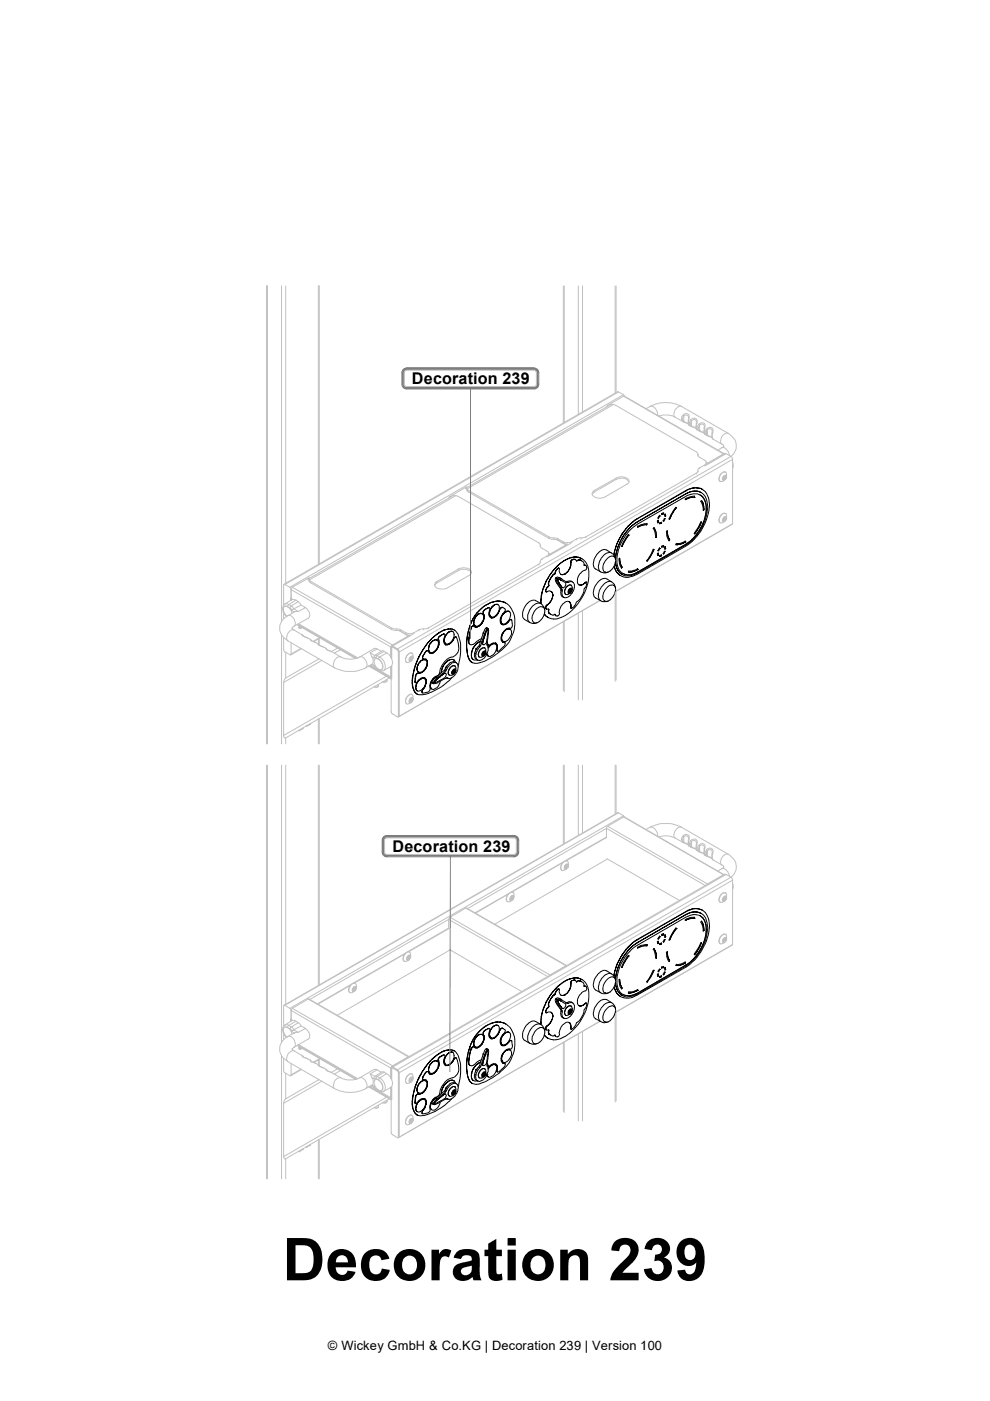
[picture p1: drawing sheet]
<svg xmlns="http://www.w3.org/2000/svg" width="210mm" height="297mm" viewBox="0 0 210 297" stroke-linecap="round" stroke-linejoin="round" font-family="sans-serif">
<defs><g id="words">
<text font-size="12.5" x="59.9" y="271.4">Decoration 239</text>
<g font-size="3.4">
<text x="87.3" y="81.5">Decoration 239</text>
<text x="83.3" y="180.6">Decoration 239</text>
</g>
<text font-size="2.7" x="69.5" y="286.2">© Wickey GmbH &amp; Co.KG | Decoration 239 | Version 100</text>
</g></defs>
<!-- layer: Layer 1 -->
<g fill="none" stroke="#c0c0c0" stroke-width=".21">
<path d="M59.7 60.6v71.1M60.6 60.6v63.1M119.4 60.6v29.1M119.6 60.6v29M122.6 60.6v27.3M123.5 60.6v26.8M130.4 60.6v22.8M130.6 60.6v22.7M128.8 86h.2M128.8 86l-.2 .3M130 85.8h-.7l-30.6 17.8 .3 .1M130 85.8l.5 .1 17.1 9.9 .4 .3v.4l.2 .4 1.2 .7a.57 .57 0 0 1 .3 .5 .57 .57 0 0 1-.3 .5"/>
<path d="M130 85.8l-31 17.9M131.1 83.1l-.2-.1-70.7 40.9M131.1 83.1l-70.7 40.8M131.1 83.1l1.1 .6M132.2 84h.2M132.2 84l-3.4 2M132.2 83.7l.2 .3M132.2 83.7l-70.7 40.8M132.2 84l21.2 12.3M132.4 84l21.1 12.2M137.9 86.2a1.58 1.58 0 0 1 1.5 1.9M137.9 86.2a7 7 0 0 1 6.6 0"/>
<path d="M137.9 86.2l-.9 .5M139.7 88.2a4.7 4.7 0 0 1 3.4 .2M143.1 88.4l1.8 1.1M144.5 86.2a1.51 1.51 0 0 0-1.4 2.2M144.5 86.2l9.9 5.7M144.8 88.1a.79 .79 0 0 0 0 1.2M144.8 88.1l.2 .2a.58 .58 0 0 1 .7-.2 .58 .58 0 0 1 .3 .7M144.8 89.3h.1a.76 .76 0 0 1 .1-1v1l.9 .5M144.8 89.3l.1 .2M144.8 88.1a.74 .74 0 0 1 1-.3 .74 .74 0 0 1 .2 1v1.3M144.9 89.5l1 .4M146 88.8l-.1 .7 .2 .7"/>
<path d="M146 88.8h.1M146 90l.1 .2M146.1 90.2l.5 .2M146.4 89a.77 .77 0 0 1 1.1-.3 .77 .77 0 0 1 .3 1.1l-.2 .4 .2 .9M146.4 89a1 1 0 0 0 0 1.3M146.4 89a.4 .4 0 0 0 .7-.1l.3 .1a.5 .5 0 0 1 .2 .8M146.4 90.3h.2l-.2-.3v-.5l.2-.3v1.1l1 .5M146.4 90.3l.2 .1M146.6 90.4l1 .5M147.6 89.8v1l.2 .3M147.6 89.8h.2M147.7 91l.1 .1"/>
<path d="M147.8 91.1h.1M147.8 91.1l1.5 .8M148 96.4v.1M148 96.3v.2M148 99.8v.2M148.1 90a.74 .74 0 0 0-.3 .7 .74 .74 0 0 0 .5 .6 .85 .85 0 0 1 0-1.1v1l1 .5M148.1 90l.2 .2a.58 .58 0 0 1 .7-.2 .58 .58 0 0 1 .3 .7M148.1 90a.74 .74 0 0 1 1.1-.3 .74 .74 0 0 1 .2 1v1.4M148.3 99.2l-.3 .4-.1 .5-.3 .2M148.3 99.2v.2M149.3 90.7h.1M149.3 90.7l-.1 .9 .3 .5"/>
<path d="M149.4 92v.1M149.4 92.1h.1M149.4 98.6l-1.1 .6M149.4 98.6v.2M149.5 92.1l.4 .3M149.7 98l.4 .2M149.7 98.4h.1M149.7 98.1v.3M149.8 91l.2 .2a.58 .58 0 0 1 .8-.2 .58 .58 0 0 1 .2 .7M149.8 91a.73 .73 0 0 0 .1 1.3l-.1-.8 .2-.3v1l.9 .6M149.8 92.3l.1 .1M149.8 91a.77 .77 0 0 1 1.1-.3 .77 .77 0 0 1 .2 1h-.1"/>
<path d="M149.9 92.4l1.1 .4M150.1 98.2l-.2 .1M151 91.7l-.1 1 .2 .4M151.1 92.9v.1M151.1 91.7l-.1 .4 .1 .9M151.1 93v.1M151.1 93.1l1.9 1.1M153 94.9a1.61 1.61 0 0 1 1.6 1.7M153 94.2l.4 .2a.33 .33 0 0 1 0 .4 .33 .33 0 0 1-.4 .1M153 94.9l-.8 .5M153.4 96.3l-3.3 1.9M153.4 96.3h.1"/>
<path d="M153.9 96.2l1.1 .6-70.7 40.8-1.1-.6 4.4-2.6M153.9 96.2l-4.4 2.5M153.9 96.2l-.2-.1-4 2.3M154.4 91.9a2.88 2.88 0 0 1 .6 4.9l.3 .6M154.4 91.9a1.51 1.51 0 0 0-1.4 2.3M155.3 98.6v.5M155.3 98l.1 .3-.1 1M67.7 119.6v-59h-.2v59.1M95.4 105.3h.2M95.4 105.3l-.2 .2M96.6 105.1l.5 .1 17.1 9.9 .4 .3 .1 .7 1.3 .7a.57 .57 0 0 1 .3 .6 .57 .57 0 0 1-.3 .5M96.6 105.1l-31.1 17.9"/>
<path d="M96.6 105.1l-.5-.1-30.8 17.8 .2 .2M98.7 103.3l.2 .1M98.7 103.3h.4M98.7 103.3l-3.3 2M99 103.7v.3l.3 .3M99 103.7l.3 .2M99.3 103.9v.4M99.3 104.3l17.1 9.9M99.3 103.9l17.1 9.9M114.2 119.6l-23.4 13.5M114.2 119.6v.2M114.6 115.6v.2"/>
<path d="M114.6 119.1v.2M114.9 118.5l-.2 .2-.1 .6-.4 .3M114.9 118.5v.2M116 117.9l-1.1 .6M116 117.9v.2M116.3 117.3l.3 .2M116.4 114.2l2 .3M116.4 113.8l1.6 .3 .4 .2M116.4 113.8v.4M116.6 117.5l-.1 .1M117.4 114v.3M118 114.4l2 1.2"/>
<path d="M118.4 114.5l1 .7M118.4 114.3l1 .6M118.4 114.3v.2M119.4 115.2l.9 .2-4 2.3v-.3M119.4 114.9a2.17 2.17 0 0 0 1.8 0M119.4 114.9v.3M119.8 115.3l.3 .2-.1 .1M120 115.6l-3.4 1.9M121 115.2l-4.9 2.8M121.2 114.9v.1M122.2 114.3l-1 .6M122.2 114.3v.2"/>
<path d="M123.2 114v.3M124.2 113.8v.2M124.2 113.8l-2 .5M126 104.3l-.5 .5M126 104v.3M130.6 101.4a2.23 2.23 0 0 1 2.7 .4v.5l-.2 .3-4.8 2.7a2.07 2.07 0 0 1-2.8-.5l.2-.5 .3-.3M130.6 101.6a2.09 2.09 0 0 1 2.7 .6M130.6 101.4v.2M130.6 101.6l-4.6 2.7M130.6 101.4l-4.6 2.6M147.6 100.3l-23.4 13.5M147.6 100.3v.2"/>
<path d="M153.4 109.8l.3-.2a.51 .51 0 0 1 .3 .6 .51 .51 0 0 1-.6 .3l-.2-.2zM153.4 101.6h.1M153.4 110.3h.1M153.4 101.5v.1M153.4 101.5h.1M153.5 101.3v.1M153.5 110.2h.1M153.5 110h.1M153.5 101.6h.1M153.5 101.3h.1M153.5 101.2v.1M153.5 101.1h.1"/>
<path d="M153.5 101.2h.1M153.5 110.3h.1M153.5 110v.1M153.5 109.9v.1M153.5 109.9h.1M153.5 110.1l.2 .1-.2-.1M153.5 110.1h.1M153.5 101.1v.2M153.5 110.1v.1M153.5 101.4l-.1 .1M153.5 110.2l-.1 .1M153.5 101l.3-.2a.5 .5 0 0 1 .1 .6 .5 .5 0 0 1-.6 .2z"/>
<path d="M153.5 109.8a.28 .28 0 0 1 .4-.1 .28 .28 0 0 1 0 .4 .32 .32 0 0 1-.3 .4 .32 .32 0 0 1-.3-.3zM153.5 100.9a.29 .29 0 0 1 .5 0 .29 .29 0 0 1-.1 .4l-.3 .4a.31 .31 0 0 1-.4-.2 .31 .31 0 0 1 .2-.4zM153.5 101.2l.3 .1zM153.5 101.4h.1M153.5 101.3l.2 .1M153.5 110l.3 .1zM153.5 110l.2 .2M153.5 101.3l.2 .1-.2-.1M153.5 101.4v.2M153.5 110.2v.1M153.6 110.2h.1M153.6 101.2h.1"/>
<path d="M153.6 110h.1M153.6 110.2l-.1 .1M153.6 101.4h.1M153.6 101.1h.1M153.6 101.4v.1M153.6 101.5l-.1 .1M153.6 101.3h.2zM153.6 101.1l.1 .1-.1-.1M153.6 101.1l.1 .1h-.1M153.6 101.3h.1M153.6 109.9h.1M153.6 110l.2 .2z"/>
<path d="M153.6 109.9l.1 .1-.1-.1M153.6 109.9l.1 .1h-.1M153.6 110.1h.1M153.6 101.1v.1M153.6 109.9v.1M153.6 109.9l.1 .1M153.7 101.3h.1M153.7 110.1h.1M153.7 101.2h-.1M153.7 110h-.1M153.7 101.4h.1M153.7 101.1h.1"/>
<path d="M153.7 110.2h.1M153.7 110h.1M153.7 109.9h.1M153.7 109.9v.1M153.7 101h.1M153.7 109.8h.1M153.7 101.2h.1M153.7 101.2l.1 .1M153.7 110l.1 .1M153.7 101v.1M153.7 109.8v.1M153.7 101l-.1 .1"/>
<path d="M153.7 109.8l-.1 .1M153.8 100.1a1.29 1.29 0 0 0-1.3 1.9h.2M153.8 108.9a1.31 1.31 0 0 0-1.3 1.7l.2 .3M153.8 108.9h.1M153.8 101h.1M153.8 101.4h.1M153.8 101.3v.1M153.8 101.3h.1M153.8 109.8h.1M153.8 110.2h.1M153.8 110.2h-.1M153.8 110.1h.1"/>
<path d="M153.8 109.8l-.1 .2M153.8 110.1v.1M153.8 101l-.1 .2M153.9 100.9a.6 .6 0 0 1-.5 .8M153.9 109.7a.69 .69 0 0 1-.5 .8M154.1 101v-.1a.5 .5 0 0 0-.6-.1 .5 .5 0 0 0-.3 .5l.1 .5h.3M154.1 101v-.4a.58 .58 0 0 0-.6-.6 .58 .58 0 0 0-.6 .5 1.02 1.02 0 0 0-.1 1.6l.5-.1 .3-.2M154.1 101v.3l-.5 .5M154.1 109.8v-.1a.41 .41 0 0 0-.5-.2 .41 .41 0 0 0-.3 .5l-.1 .5h.4M154.1 109.8v-.4a.58 .58 0 0 0-.6-.6 .58 .58 0 0 0-.6 .5 1 1 0 0 0-.1 1.6l.5-.1 .3-.3M154.1 109.8l-.1 .4-.4 .3M155.3 111.1l-24.8 14.4"/>
<path d="M59.7 134.6v23.1M60.1 135.2v2.6l.3 .4 1.1 .7 .2-.2M60.1 129.9v1.3M60.4 128.1a1.71 1.71 0 0 0 .2 2.4l.1 .2M60.4 123.9l1.1 .6M60.4 128.1l.4-.1 .4 .2M60.4 123.9l-.3 .1v4.3M60.6 138.3v5.4M61 128.6a.62 .62 0 0 0-.8 .1 .62 .62 0 0 0-.1 .8l.2 .7 .5 .5a1.65 1.65 0 0 1-.5-2.1 1.44 1.44 0 0 1 1.6 1.4M61 128.6l.5 .4M61 130.5a1.49 1.49 0 0 1 1.6 1.8l-.2 .5M61 130.5a2.93 2.93 0 0 0-1.7 2.7 2.93 2.93 0 0 0 1.7 2.7"/>
<path d="M61 135.9l9.9 5.7M61.2 128.2l-.2 .4M61.5 124.5l.2 .5M61.5 128.7l.3-.3 .3 .4a.39 .39 0 0 1-.3 .7zM61.7 125v2.2M61.7 136.3v2.4M61.7 125l21.2 12.2M61.8 127.2l-1.4 .9M61.8 127.2h.9M61.8 127.2v-.3l-.1-.1v.5M61.8 129.5l.6 .2M61.9 133.1l.5 .5"/>
<path d="M62 124.5l-.3 .5M62 124.5l21.2 12.3M62.3 129.1l.9 .6M62.4 133.6a1.49 1.49 0 0 0-1.6 1.7l.2 .6M62.4 132.8l-.5 .4M62.4 129.7l-1.4 .8M62.4 133.6l1.7 1M62.7 127.2l.5 .4-1.4 .8-.6-.2M62.7 127.2l-1.5 1M63 132.4l12.4 7.2M63.1 132.4l12.4 7.2-3.2-1.9-1.4 .8M63.1 132.3l12.5 7.3"/>
<path d="M63.2 129.7h-.8M63.2 127.6l.6 .7-1.5 .8M63.3 132.3l12.6 7.2M63.4 133h.1M63.4 132.7v.3M63.5 132.8a.28 .28 0 0 0 0 .4 .28 .28 0 0 0 .4-.2 .29 .29 0 0 1-.2 .3 .29 .29 0 0 1-.3-.3M63.6 133h.1M63.6 132.9v.1M63.6 132.9h.1M63.6 132.8v.1M63.6 132.8v.2M63.6 132.9l.1 .1"/>
<path d="M63.6 132.8l.1 .1M63.7 132.9h.1M63.7 132.8l-.1 .1M63.7 133h.1M63.7 133l.1 .1M63.8 133.1h.1M63.8 133h.1M63.8 133v.1M63.8 128.3l1 .5-1.6 .9M63.8 137.5l-2.1 1.2M63.8 132.9v.1M63.9 137.5l-2.2 1.4"/>
<path d="M64.1 134.6v.2l1.2 .5M64.1 134.6l.2 .2M64.2 134.7v.1M64.2 134.7l1.1 .6M64.8 128.8l.1 .2a1.44 1.44 0 0 1 .5 2l-3 1.8M65.3 135.3l.5 .3M65.3 122.6l-3.3 1.9M65.3 122.6h.3M65.3 122.6l.2 .1M65.5 123v.3l.3 .3M65.5 123l.3 .2M65.8 135.6l.2 .3 1 .4"/>
<path d="M65.8 135.6l.1 .1-.1-.1M65.8 135.7l1.2 .6M65.8 123.2v.4M65.8 123.6l17.2 9.9M65.8 123.2l17.2 9.9M67 136.3l.4 .2M67.4 136.5l.4 .4 .8 .3M67.4 136.5l.2 .3M67.5 135.5v1.1M67.5 139.6v.1M67.6 136.7l1 .5M67.6 139.7l-7 4"/>
<path d="M67.7 135.4v1.4M67.8 135.2l-1.4 .8M67.9 135.2l-1.4 .9M68.6 137.2l.6 .3M69.2 137.5l.1 .2-.1-.1M69.2 137.5l-.1 .1 .4 .3 .9 .3M69.2 137.7l1.2 .5M70.4 138.2l1.9 1.1M71.6 137.4l-1.4 .8M72.3 139.3a1.49 1.49 0 0 0-1.6 1.7l.2 .6M72.3 139.3a4.7 4.7 0 0 0 4 0M76.3 139.3a1.49 1.49 0 0 1 1.6 1.7l-.4 .6"/>
<path d="M78.5 138.4l.9 .6M78.5 138.4l.4 .9M78.9 139.3a1.26 1.26 0 0 1 0 1.5M78.9 139.3l.5 .3M79.5 138.9l.4 .1M79.5 138.9l-.2 .3 .1 .4M79.5 139.7a1.37 1.37 0 0 1 1.7 1.6 .61 .61 0 0 1-.5 .7 .61 .61 0 0 1-.7-.3 1.63 1.63 0 0 1-.5-2zM79.7 139.4l.6 .3M79.7 139.4h-.2l-.1 .2M79.9 139l-.2 .4M79.9 137.6l-1.4 .8M79.9 137.6l.9 .5"/>
<path d="M79.9 137.6l-.5-.1-3.1 1.8M81.5 138.1l-.4-.1-1.6 .9M81.5 138.1l.5 .3-1.5 .9-.6-.3M81.5 138.1l-1.6 .9M82 138.4a2.32 2.32 0 0 1 1.1 2.7l-.2 .2M82.9 137.2l.3-.1 1.3 .9v14h-.2l-1.2-.7-.2-.4v-9.6M82.9 137.2v2.3M83 133.5l2 .3M83 133.1l2 .4M83 133.1v.4M83.1 139.7v-2.6l1.4 .9v13.8l.1 .1M83.2 137l-.3 .1v2.2"/>
<path d="M83.2 136.8l-.1 .1M84 133.3v.4M84.3 137.6l.3 .3v.3M84.6 133.7l2 1.2M85 133.8l1 .7M85 133.5l1 .7M85 133.5v.3M86 134.5l.9 .2-3.9 2.3M86 134.2a2.02 2.02 0 0 0 1.8 0M86 134.2v.3M86.4 134.6l.3 .2M86.6 134.9l-3.4 1.9"/>
<path d="M86.7 134.8l-.1 .1M86.9 139.5a.33 .33 0 0 1 .4-.3 .33 .33 0 0 1 .2 .4 .41 .41 0 0 1-.2 .4 .41 .41 0 0 1-.5-.1zM86.9 139.4l.2-.2a.4 .4 0 0 1 .5 .2 .4 .4 0 0 1-.2 .5 .36 .36 0 0 1-.5 .3 .36 .36 0 0 1-.2-.5zM87 139.4a.31 .31 0 0 1 .5-.1 .31 .31 0 0 1-.1 .5l-.4 .3-.2-.2zM87 139.6h.1M87 139.9h.1M87 139.6l.1 .1M87 139.8h.1M87.1 139.7h.1M87.1 139.6l.2 .1zM87.1 139.7h.1h-.1M87.1 139.7l-.1 .2"/>
<path d="M87.1 139.6h.1M87.1 139.7l.1 .1M87.1 139.6v.1M87.1 139.7v.1M87.1 139.8h.1M87.1 139.5v.1M87.1 139.5h.1M87.1 139.5l-.1 .1M87.1 139.8l-.1 .1M87.1 139.6h-.1h.1M87.1 139.5l.1 .1-.1-.1M87.1 139.6h.1h-.1"/>
<path d="M87.2 139.5h.1M87.2 139.7h.1M87.2 139.6h.1M87.2 139.8h.1M87.2 139.5v.1M87.2 139.6l.1 .1M87.2 139.6v.1M87.3 139.4l-.1 .1M87.3 139.4l-.1 .2M87.3 139.4h.1M87.3 139.7h.1M87.3 139.7v.1"/>
<path d="M87.4 138.5a1.25 1.25 0 0 0-1.2 .6 1.25 1.25 0 0 0 0 1.3M87.4 139.2a.69 .69 0 0 1-.5 .9M87.6 139.4v-.4a.58 .58 0 0 0-.5-.6 .58 .58 0 0 0-.7 .5 1.26 1.26 0 0 0-.2 1.5l.3 .1 .6-.3M87.8 134.2v.2M88.8 133.5l-1 .7M88.8 133.5v.3M89.8 133.3v.2M90.8 133.1v.2M90.8 133.1l-2 .4M92.6 123.6l-.5 .5M92.6 123.3v.3M97.2 121l-4.6 2.6"/>
<path d="M97.2 120.6l-4.6 2.7M97.2 120.6v.4M97.2 120.6a2.31 2.31 0 0 1 2.6 .4l.1 .4-.2 .4-4.8 2.8a2.01 2.01 0 0 1-2.8-.5l.2-.5 .3-.3M97.2 121a2.12 2.12 0 0 1 2.7 .5M119.4 131.8v14.6M119.6 131.7v15M122.6 130v18.4M123.5 129.5v18.9M127.2 127.3l-42.6 24.6v-13.7M127.3 127.3l-42.8 24.7M130.4 125.7v18.7M130.5 125.4l24.8-14.4v-13.6l-70.7 40.8"/>
<path d="M130.6 125.4v18.8M56.5 157.7v-97.1h.2v97.1M60.1 155.9l.2 .5h.3M60.6 156.4v1.3M60.6 143.7l-.5 1M63.4 154.9h.1M64.1 154.4h.2l-.9 .5v-.1M64.2 154.4l-.8 .5M64.9 154h.1M65.7 153.5l-.7 .4M65.8 153.5l-.8 .5M67.5 152.4v5.3"/>
<path d="M67.7 152.3v5.4M68.3 140l-8.2 4.7v11.2l21.9-12.6-3.8-2.2 4.7 2.6M70.9 141.6a7.5 7.5 0 0 0 6.6 0M78.4 141.1l4.5 2.6v-2.4M78.5 141l1.1 .7M78.7 140.9l.6 .3M78.9 140.8l-1.4 .8M78.9 140.8l.5 .3M79.3 141.2l.1-.1 .4 .6M79.3 141.2l.5 .5M79.7 141.6l.6 .3M79.8 141.7l.5 .3"/>
<path d="M80.1 145.1v.1M80.1 145.2a.34 .34 0 0 1 0 .5 .34 .34 0 0 1-.5 0l-.2-.1M80.1 145.2a.34 .34 0 0 1 0 .5 .34 .34 0 0 1-.4 0l-.4-.1M80.3 141.9v.1M80.3 141.9a.64 .64 0 0 0 .8-.1 .64 .64 0 0 0 .1-.8l-.3-.6-.6-.7 .2-.3a1.99 1.99 0 0 1 1 2.6l-.2 .2M80.3 142l.4 .2h.6M80.5 142.2l2.4 1.4M81.9 144.1h.1M81.9 144.1a.42 .42 0 0 1-.1 .6 .42 .42 0 0 1-.6-.1M81.9 144.1l.1 .1a.44 .44 0 0 1-.3 .4 .44 .44 0 0 1-.5-.1M82.5 143.7l-21.9 12.7M82.9 141.3l-1.6 .9"/>
<path d="M83.1 141.1l-.1 2.8-4.8-2.7M86.9 148.3l.1-.2a.31 .31 0 0 1 .5-.1 .31 .31 0 0 1-.1 .5l-.5 .4zM87 148.2l.2-.2a.42 .42 0 0 1 .3 .4 .42 .42 0 0 1-.4 .4l-.1 .1-.2-.2zM87 148.4l.1 .1M87 148.3h.1M87 148.4h.1M87 148.7h.1M87 148.3v.1M87 148.5l.1 .1M87.1 148.5h.1M87.1 148.3h.1M87.1 148.3l.2 .2z"/>
<path d="M87.1 148.4l.1 .1h-.1M87.1 148.6l-.1 .1M87.1 148.4h.1M87.1 148.4l.1 .2M87.1 148.4v.2M87.1 148.5v.1M87.1 148.5l-.1 .2M87.1 148.6h.1M87.1 148.4l.2 .2zM87.1 148.4l-.1-.1 .1 .1M87.1 148.3l.1 .1zM87.1 148.3l.1 .1h-.1"/>
<path d="M87.2 148.3h-.1M87.2 148.3h.1M87.2 148.5h.1M87.2 148.6h.1M87.2 148.4h.1M87.2 148.4l.1 .1M87.3 148.2l-.1 .1M87.3 148.1v.1M87.3 148.2h.1M87.3 148.2l-.1 .2M87.3 148.5h.1M87.3 148.1h.1"/>
<path d="M87.3 148.5v.1M87.4 147.2a1.32 1.32 0 0 0-1.2 2M87.4 148a.69 .69 0 0 1-.5 .9M87.6 148.2v-.1a.51 .51 0 0 0-.7-.1 .51 .51 0 0 0-.2 .6l.1 .4h.4M87.6 148.2v-.4a.5 .5 0 0 0-.4-.6 .5 .5 0 0 0-.6 .3 1.24 1.24 0 0 0-.4 1.7l.3 .1 .7-.3M87.6 148.2l-.4 .8M56.5 162.2v87.7M56.7 162.2v87.7M59.7 162.2v58.8M60.6 162.2v50.7M67.5 162.2v46.8M67.7 162.2v46.6"/>
<path d="M119.4 162.2v16.7M119.6 162.2v16.6M122.6 162.2v14.9M123.5 162.2v14.4M128.6 175.6v1.9l-8.8 5M128.6 175.6l20.9 12.2M128.6 175.6l-29.5 17M128.7 177.5l-8.6 5M128.8 175.2l21.3 12.2M128.8 175.2l-.2 .4M130.4 162.2v10.4M130.6 162.2v10.3"/>
<path d="M131.1 172.3h-.1l-70.8 40.9M131.1 172.3l-70.7 40.9M131.1 172.3l1.1 .7M132.2 173.2l21.3 12.3h-.1M132.2 173.2l-3.4 2M132.2 173l.2 .3M132.2 173.2l21.2 12.3M132.2 173l-70.7 40.8M137.9 175.4a1.66 1.66 0 0 1 1.5 1.9M137.9 175.4a7.5 7.5 0 0 1 6.6 0M137.9 175.4l-.9 .5M139.7 177.5a4.3 4.3 0 0 1 3.4 .2"/>
<path d="M143.1 177.7l1.8 1M144.5 175.4a1.6 1.6 0 0 0-1.6 1.8l.2 .5M144.5 175.4l9.9 5.7M144.8 177.3a.86 .86 0 0 0 0 1.3M144.8 177.3a.4 .4 0 0 0 .6-.1l.5 .2 .1 .6M144.8 178.6l.2-.1-.3-.4 .3-.6v1l.9 .6M144.8 178.6l.1 .1M144.8 177.3a.74 .74 0 0 1 1-.3 .74 .74 0 0 1 .2 1v1.3M144.9 178.7l1 .5M146 178l-.1 .6a.56 .56 0 0 0 .2 .8M146 178h.1M146 179.3h.1"/>
<path d="M146 179.3l.1 .1M146.1 179.4l.5 .2M146.4 178.2a.77 .77 0 0 1 .8-.3 .77 .77 0 0 1 .6 .6l-.2 .9 .2 .9M146.4 178.2a.99 .99 0 0 0 0 1.4M146.4 178.2a.4 .4 0 0 0 .7 0l.5 .3v.5M146.4 179.6l.2-.1-.2-.3v-.5l.2-.3v1.1l1 .5M146.4 179.6h.2M146.6 179.6l1 .5M147.6 179v1l.2 .3M147.6 179h.2M148.1 179.2a.79 .79 0 0 0 0 1.3M148.1 179.2l.2 .2a.54 .54 0 0 1 .8-.2 .54 .54 0 0 1 .2 .7"/>
<path d="M148.1 179.2a.73 .73 0 0 1 1.1-.3 .73 .73 0 0 1 .2 1v1.4M149.3 179.9h.1M149.3 179.9l-.1 .9 .3 .5M95.1 194.9v1.9l-8.7 5M95.1 194.9l21 12.2M95.1 194.9l-29.4 17M95.2 196.8l-8.5 5M95.4 194.5l21.2 12.2M95.4 194.5l-.3 .4M98.7 192.5l21.3 12.3M98.7 192.5l21.4 12.2M98.7 192.5l-3.3 2"/>
<path d="M107.7 189.6l-6.9 4M108 189.4l-7.3 4.1M108.3 190.2l.3-.2a.39 .39 0 0 1 .3 .4 .39 .39 0 0 1-.3 .3l-.3 .2-.1-.2zM108.3 190.7h.1M108.3 190.4h.1M108.3 190.4h.2M108.3 190.1l.2-.1a.39 .39 0 0 1 .4 .3 .39 .39 0 0 1-.3 .4 .28 .28 0 0 1-.4 .1 .28 .28 0 0 1 0-.4zM108.3 190.4l.1 .1M108.4 190.5l-.1 .2M108.4 190.3l-.1 .1M108.4 190.5h.1M108.4 190.7h.1"/>
<path d="M108.4 190.3h.1M108.4 190.4h.1M108.5 190.5l-.2 .2M108.5 190.3l.1 .2zM108.5 190.3h.1M108.5 190.3l.1 .1-.1-.1M108.5 190.4h.1M108.5 190.5h.1M108.5 190.4l.1 .1M108.5 190.4v.1h-.1M108.5 190.5l-.1 .2M108.5 190.4l-.1 .1"/>
<path d="M108.5 190.3v.1M108.5 190.2v.1M108.5 190.4l.1 .1zM108.5 190.2h.1M108.5 190.2l.1 .2zM108.6 190.4h.1M108.6 190.3h-.1M108.6 190.3h.1M108.6 190.1l-.1 .1M108.6 190.1h.1M108.6 190.3v.1M108.6 190.4l.1 .1"/>
<path d="M108.6 190.5h.1M108.6 190.1v.2M108.7 190.5h.1M108.7 189.2a1.26 1.26 0 0 0-1.1 1.9v.1M108.7 189.2h.1M108.7 190.1v.1M108.7 190.2h.1M108.7 190.2l-.1 .1M108.7 190.5h-.1M108.8 190a.69 .69 0 0 1-.5 .9M109 190.2a.35 .35 0 0 0-.4-.4 .35 .35 0 0 0-.3 .4l-.1 .1a.36 .36 0 0 0-.1 .5 .36 .36 0 0 0 .4 .1M109 190.2v-.5a.53 .53 0 0 0-.4-.5 .53 .53 0 0 0-.6 .3 1.08 1.08 0 0 0-.3 1.7l.8-.3"/>
<path d="M109 190.2l-.2 .4-.3 .3M119.3 182.9l-10.8 6.3M119.4 182.7l-11.1 6.5M119.8 183.6l.1-.2a.31 .31 0 0 1 .5-.1 .31 .31 0 0 1-.1 .5l-.2 .3-.3 .1zM119.9 183.7l.1 .1M119.9 183.6h.1M119.9 184h.1M119.9 183.7h.1M119.9 183.6h.2M119.9 183.6v.1M119.9 183.5l.2-.2a.43 .43 0 0 1 .3 .5 .43 .43 0 0 1-.4 .3l-.1 .1-.2-.2zM120 183.8h.1"/>
<path d="M120 183.6h.1M120 183.6l.2 .2zM120 183.8l.1 .1-.1-.1M120 183.9l-.1 .1M120 183.8l.2 .1M120 183.8v.1M120 183.6l-.1 .1M120 183.8l-.1 .2M120 183.7h.1M120 183.9v.1M120 183.9h.2M120 183.7l.2 .2z"/>
<path d="M120 183.6l.1 .2-.1-.1M120 183.9h.1M120.1 183.6h.1M120.1 183.8h.1M120.2 183.7h.1M120.2 183.4v.1M120.2 183.5h.1M120.2 183.5v.2M120.2 183.7v.1M120.2 183.8h.1M120.2 183.9h.1M120.2 183.4h.1"/>
<path d="M120.2 183.8v.1M120.2 183.5l-.1 .1M120.3 182.5a1.27 1.27 0 0 0-1.2 .7 1.27 1.27 0 0 0 0 1.3M120.3 183.3a.6 .6 0 0 1-.5 .9M120.5 183.5a.35 .35 0 0 0-.3-.3 .35 .35 0 0 0-.4 .3 .4 .4 0 0 0-.2 .5 .4 .4 0 0 0 .5 .3M120.5 183.5v-.4a.53 .53 0 0 0-.4-.6 .53 .53 0 0 0-.6 .3 1.14 1.14 0 0 0-.2 1.8l.8-.3M120.5 183.5l-.1 .4-.3 .4M128.7 182l15.4 8.9M128.7 182.2l-23.8 13.7M147.7 180.3h.1M147.8 180.3h.1M147.8 180.3l.5 .3"/>
<path d="M148.1 180.5h.2a.76 .76 0 0 1 0-1.1v1.1l1 .5M148.1 180.5l.2 .1M148.3 180.6l1 .5M149.4 181.2l.1 .1M149.5 181.3l.4 .3M149.8 180.2l.2 .2a.58 .58 0 0 1 .8-.2 .58 .58 0 0 1 .2 .8M149.8 180.2a.73 .73 0 0 0 .1 1.3l-.1-.8 .2-.3v1l.9 .6M149.8 181.5l.1 .1M149.8 180.2a.72 .72 0 0 1 1-.3 .72 .72 0 0 1 .2 1.1M149.9 181.6l1.1 .4M150.1 187.4l-.2 .2M151 181l-.1 .9 .2 .4"/>
<path d="M151.1 182.2h.1M151.1 181l-.1 .4 .1 .8M151.1 182.2v.1M151.1 182.3l1.9 1.1M153 184.2a1.31 1.31 0 0 1 1.6 1.1v.5M153 183.4a.36 .36 0 0 1 .4 .3 .36 .36 0 0 1-.2 .4l-.2 .1M153 184.2l-.8 .4M153.4 199l.3-.2a.46 .46 0 0 1 .2 .7 .46 .46 0 0 1-.7 .1zM153.4 190.2l.3-.2a.51 .51 0 0 1 .3 .6 .51 .51 0 0 1-.6 .4l-.2-.3zM153.4 185.5l-3.3 1.9M153.4 199.6h.1M153.4 190.8h.1"/>
<path d="M153.4 190.7v.1M153.4 190.7h.1M153.5 199.4h.1M153.5 199.2v.1M153.5 190.6h.1M153.5 190.5h.1M153.5 199.6h.1M153.5 199.2v.2M153.5 199.2h.1M153.5 190.8h.1M153.5 190.4v.1M153.5 190.4h.1"/>
<path d="M153.5 190.5l.1 .2-.1-.2M153.5 190.5v.1M153.5 199.4l-.1 .2M153.5 190.6l-.1 .1M153.5 199.1l.2-.2a.36 .36 0 0 1 .3 .3 .36 .36 0 0 1-.2 .4l-.3 .2-.2-.2zM153.5 190.2a.28 .28 0 0 1 .4-.1 .28 .28 0 0 1 0 .4 .32 .32 0 0 1-.3 .4 .32 .32 0 0 1-.3-.3zM153.5 199.3h.1M153.5 190.6v.1M153.5 199.2l.3 .2zM153.5 199.3l.2 .1M153.5 199.4v.2M153.5 190.4l.3 .1z"/>
<path d="M153.5 190.7h.1M153.5 190.5l.2 .1M153.5 190.6l.1 .1M153.5 199.3l.2 .1h-.2M153.5 190.6v.2M153.5 199.3v.1M153.6 199.4h.1M153.6 190.6h.1M153.6 199.2h.1M153.6 190.5h.1M153.6 199.2h-.1M153.6 199.4l-.1 .2"/>
<path d="M153.6 190.7l-.1 .1M153.6 190.7h.1M153.6 199.1v.1M153.6 199.2l.2 .2zM153.6 199.1h.1M153.6 199.1l.1 .1h-.1M153.6 199.2h.1h-.1M153.6 199.3h.1M153.6 190.4h.1M153.6 190.5l.2 .1zM153.6 190.4h.1h-.1M153.6 190.4l.1 .1-.1-.1"/>
<path d="M153.7 199.4h.1M153.7 190.6h.1M153.7 199.2h-.1M153.7 190.4h-.1M153.7 199.3h.1M153.7 199.2h.1M153.7 190.5h.1M153.7 190.4h.1M153.7 199h.1M153.7 190.2h.1M153.7 199.2l.1 .2M153.7 190.4l.1 .1"/>
<path d="M153.7 199.1v.1M153.7 190.2v.2M153.7 199l-.1 .1M153.7 190.2l-.1 .2M153.8 198.1a1.26 1.26 0 0 0-1.1 1.9v.1M153.8 198.1h.1M153.8 189.3a1.31 1.31 0 0 0-1.3 1.8l.2 .2M153.8 189.3h.1M153.8 199h.1M153.8 199v.1M153.8 199.4h.1M153.8 199.1h.1"/>
<path d="M153.8 190.2h.1M153.8 190.6h.1M153.8 190.6l-.1 .1M153.8 190.5h.1M153.8 199.1l-.1 .1M153.8 190.2l-.1 .2M153.8 190.5v.1M153.9 198.9a.69 .69 0 0 1-.5 .9M153.9 190.1a.69 .69 0 0 1-.5 .9M153.9 185.4l-.2-.1-70.7 40.9M154.1 199.1v-.2a.41 .41 0 0 0-.5-.1 .41 .41 0 0 0-.3 .4 .36 .36 0 0 0-.2 .5 .36 .36 0 0 0 .5 .1M154.1 199.1v-.5a.53 .53 0 0 0-.4-.6 .53 .53 0 0 0-.7 .4 1.27 1.27 0 0 0-.2 1.7l.8-.3"/>
<path d="M154.1 199.1l-.2 .4-.3 .3M154.1 190.3v-.1a.41 .41 0 0 0-.5-.2 .41 .41 0 0 0-.3 .4l-.1 .5 .1 .2h.3M154.1 190.3v-.4a.58 .58 0 0 0-.6-.7 .58 .58 0 0 0-.6 .5 1 1 0 0 0-.1 1.6l.8-.2M154.1 190.3l-.5 .8M154.4 181.1a3.1 3.1 0 0 1 1.7 2.7v.1a2.5 2.5 0 0 1-1.1 2.1l.3 .6M154.4 181.1a1.55 1.55 0 0 0-1.4 2.3M155.3 187.9v.4M155.3 187.3l.1 .3-.1 .9M60.1 219.1v1.3M60.4 217.3a1.61 1.61 0 0 0 .1 2.3l.2 .3M60.4 213.2l1.1 .6M60.4 217.3l.3-.1 .5 .2"/>
<path d="M60.4 213.2h-.3v4.3M61 217.9a.62 .62 0 0 0-.8 0 .62 .62 0 0 0-.1 .8l.2 .7 .5 .5a1.55 1.55 0 0 1-.5-2 1.28 1.28 0 0 1 1.5 .9l.1 .5M61 217.9l.5 .3M61 219.8a1.49 1.49 0 0 1 1.6 1.7l-.2 .5M61 219.8a2.93 2.93 0 0 0-1.7 2.6 2.93 2.93 0 0 0 1.7 2.7M61.2 217.4l-.2 .5M61.5 213.8l.2 .4M61.6 217.9a.44 .44 0 0 1 .5 0 .44 .44 0 0 1 .1 .5l-.4 .3-.3-.5zM61.7 214.2v2.3M61.7 214.2l21.2 12.3M61.8 216.4l-1.4 .9M61.8 216.4l.5-.1 .4 .2"/>
<path d="M61.8 216.4v-.3l-.1-.1v.5M61.8 218.7l.6 .3M62 213.8l-.3 .4M62 213.8l21.2 12.2M62.3 218.4l.9 .5M62.4 219h.1M62.4 219l-1.4 .8M62.7 216.5l.5 .3-1.4 .9-.6-.3M62.7 216.5l-1.5 .9M63.2 218.9l-.8 .1M63.2 216.8l.6 .7-1.5 .9M63.8 217.5l1 .5-1.6 .9"/>
<path d="M64.8 218l.1 .2a1.44 1.44 0 0 1 .5 2.1l-3 1.7M65.3 211.8l-3.3 2M65.3 211.8h.2l21.2 12.2M65.3 211.8l21.3 12.3M74.3 208.9l-6.9 4M74.5 208.6l-7.2 4.2M74.9 209.5l.3-.2a.39 .39 0 0 1 .3 .4 .39 .39 0 0 1-.3 .3h-.4zM74.9 210h.1M74.9 209.9h.1M74.9 209.6h.1M74.9 209.6l.1 .1M74.9 209.9v.1"/>
<path d="M74.9 209.4a.27 .27 0 0 1 .4-.2 .27 .27 0 0 1 .1 .4 .45 .45 0 0 1-.2 .5 .45 .45 0 0 1-.5-.1zM75 209.8l-.1 .1M75 209.5l-.1 .1M75 209.5v.1M75 209.5h.1M75 209.6l.2 .1zM75 209.7l.1 .2zM75 209.6h.1M75 209.8h.1M75 209.7h.1M75 209.7l.2 .1M75 209.8l.1 .1"/>
<path d="M75 209.8l-.1 .2M75 209.7v.1M75.1 209.7h.1M75.1 209.8h.1M75.1 209.6h.1M75.1 209.6v.1M75.1 209.5l.1 .2-.1-.1M75.1 209.5l-.1 .1M75.1 209.5h.1M75.1 209.9h.1M75.1 209.9l-.2 .1M75.1 209.7l.1 .1z"/>
<path d="M75.1 209.5l.1 .1zM75.1 209.5v.1M75.2 209.7h.1M75.2 209.6h-.1M75.2 209.6h.1M75.2 209.5h.1M75.2 209.4v.1M75.2 209.8h.1M75.2 209.4l-.1 .1M75.2 209.4h.1M75.2 209.6l.1 .1M75.2 209.8v.1"/>
<path d="M75.2 209.4l.1 .1M75.3 208.5a1.29 1.29 0 0 0-1.3 1.9l.2 .1M75.3 209.5l-.1 .1M75.3 209.7v.1M75.4 209.3v.6l-.5 .3M75.6 209.5a.35 .35 0 0 0-.4-.4 .35 .35 0 0 0-.3 .4 .4 .4 0 0 0-.3 .4 .4 .4 0 0 0 .4 .3h.1M75.6 209.5v-.5a.61 .61 0 0 0-.6-.6 .61 .61 0 0 0-.6 .5 1.18 1.18 0 0 0-.2 1.5l.4 .1 .5-.3M75.6 209.5l-.1 .3-.4 .4M85.9 202.2l-10.8 6.3M86 202l-11.1 6.5M86.4 202.9a.33 .33 0 0 1 .4-.3 .33 .33 0 0 1 .2 .4 .41 .41 0 0 1-.2 .4 .41 .41 0 0 1-.5-.1zM86.5 203h.1"/>
<path d="M86.5 203.3h.1M86.5 202.9h.1M86.5 203.2h.1M86.5 202.9v.1M86.5 203.2v.1M86.5 203l.1 .1M86.5 202.7a.31 .31 0 0 1 .5 0 .31 .31 0 0 1-.1 .5 .29 .29 0 0 1-.3 .3 .29 .29 0 0 1-.3-.3zM86.5 203.1v.1M86.6 203.1h.1M86.6 202.9l.2 .2zM86.6 203.1h.1h-.1M86.6 203.1l-.1 .2"/>
<path d="M86.6 202.9h.1M86.6 203.1l.1 .1M86.6 203.1v.1M86.6 203v.1M86.6 203.1l-.1 .1M86.6 203h.1M86.6 202.9h-.1M86.6 203.2h.1M86.6 202.9l-.1 .1M86.6 203.2l-.1 .1M86.6 203l.2 .1zM86.6 202.9h-.1h.1"/>
<path d="M86.6 202.9h.1h-.1M86.6 202.9l.1 .1-.1-.1M86.7 202.9h.1M86.7 203.1h.1M86.7 203.2h.1M86.7 202.9l.1 .2M86.7 202.9v.2M86.8 202.7l-.1 .2M86.8 202.7h.1M86.8 202.7v.1M86.8 203.1h.1M86.8 202.8l-.1 .1"/>
<path d="M86.8 203.1v.1M86.9 201.9a1.25 1.25 0 0 0-1.2 .6 1.25 1.25 0 0 0 0 1.3M86.9 202.6a.69 .69 0 0 1-.5 .9M87.1 202.8v-.1a.51 .51 0 0 0-.7-.1 .51 .51 0 0 0-.2 .6l.1 .4h.4M87.1 202.8v-.4a.58 .58 0 0 0-.6-.6 .58 .58 0 0 0-.6 .4 1.26 1.26 0 0 0-.2 1.6l.3 .1 .7-.3M87.1 202.8l-.4 .8M95.2 201.3l15.4 8.9M95.3 201.5l-23.8 13.8M116.6 206.7l-.1 .1M120 204.8l-3.4 1.9M120 204.8h.1M122.6 219.2v18.5"/>
<path d="M123.5 218.7v19M127.2 216.5l-42.6 24.6v-13.7M127.3 216.5l-42.8 24.7M130.4 214.9v18.8M130.5 214.6l24.8-14.3v-13.7l-70.7 40.8M130.6 214.6v18.8M155.3 200.3l-24.8 14.4M59.7 223.8v26.1M60.1 224.4v2.7l.3 .3 1.1 .7h.2v-.2M60.6 227.6v5.4M60.6 233l-.5 .9M61 225.1l9.9 5.7"/>
<path d="M61.7 225.5v2.4M62.4 222.8a1.51 1.51 0 0 0-1.4 2.3M62.4 222l-.5 .4 .5 .4M62.4 222.8l1.7 1M63 221.7l12.4 7.1M63.1 221.6l12.4 7.2-3.2-1.9-1.4 .9M63.1 221.5l12.5 7.3M63.3 221.5l12.6 7.2M63.4 222.2h.1M63.4 221.9v.3M63.5 222a.28 .28 0 0 0 0 .4 .28 .28 0 0 0 .4-.2 .29 .29 0 0 1-.2 .3 .29 .29 0 0 1-.3-.3M63.6 222.2h.1"/>
<path d="M63.6 222.1h.1M63.6 222.1v.1M63.6 222v.1M63.6 222.1l.1 .1M63.7 222.1h.1M63.7 222l-.1 .1M63.7 222.2h.1M63.7 222.2h-.1M63.7 222.2l.1 .1M63.8 222.3h.1M63.8 222.2h.1M63.8 222.2v.1"/>
<path d="M63.8 226.7l-2.1 1.2M63.9 226.7l-2.2 1.4M64.1 223.8l.1 .3 1.1 .4M64.1 223.8l.2 .2M64.2 223.9v.1M64.2 224l1.1 .5M65.3 224.5l.5 .3M65.8 224.8l.2 .3 1 .4M65.8 224.8l.1 .2M65.9 225l1.1 .5M67 225.5l.4 .2M67.4 225.7l.4 .4 .8 .3"/>
<path d="M67.4 225.7l.2 .3M67.5 224.7v1.1M67.5 228.8v.2M67.6 225.9v.1l1 .4M67.6 228.9l-7 4.1M67.7 224.6v1.4M67.8 224.5l-1.4 .7M67.9 224.5l-1.4 .8M68.3 229.2l-8.2 4.7v11.3l21.9-12.6-3.8-2.2 4.7 2.6M68.6 226.4l.6 .3M69.2 226.7l.1 .2-.1-.1M69.2 226.7l.1 .3 1.1 .4"/>
<path d="M69.2 226.9l1.2 .5M70.4 227.4l1.9 1.1M70.9 230.8a7 7 0 0 0 6.6 0M71.6 226.6l-1.4 .8M72.3 228.5a1.51 1.51 0 0 0-1.4 2.3M72.3 228.5a4.7 4.7 0 0 0 4 0M76.3 228.5a1.57 1.57 0 0 1 1.4 2.2l-.2 .1M78.2 230.4l4.7 2.8 .2-.1v-2.7M78.4 230.4l4.5 2.6v-2.4M78.5 227.7l.9 .5M78.5 227.7l.4 .8M78.5 230.2l1.1 .7"/>
<path d="M78.7 230.1l.6 .3M78.9 228.5a1.26 1.26 0 0 1 0 1.5M78.9 228.5l.5 .3M78.9 230l-1.4 .8M78.9 230l.5 .3M79.3 230.4l.1-.1 .4 .7M79.3 230.4l.5 .6M79.5 228.2h.4M79.5 228.2l-.2 .2 .1 .4M79.5 229a1.03 1.03 0 0 1 1.4 .7 1.23 1.23 0 0 1-.1 1.6 1.69 1.69 0 0 1-1.3-2.3zM79.7 228.6l.6 .4M79.7 228.6l-.3 .2"/>
<path d="M79.7 230.8l.6 .3M79.8 231l.5 .3M79.9 228.2l-.2 .4M79.9 226.8l-1.4 .9M79.9 226.8l.9 .6M79.9 226.8l-.6-.1-3 1.8M80.1 234.4h.1M80.1 234.4l.1 .1a.45 .45 0 0 1-.3 .5 .45 .45 0 0 1-.5-.2M80.1 234.4a.34 .34 0 0 1 0 .5 .34 .34 0 0 1-.4 0l-.4-.1M80.3 231.1v.2M80.3 231.1a.62 .62 0 0 0 .7 0 .62 .62 0 0 0 .2-.8l-.3-.7-.6-.6 .2-.4a2.04 2.04 0 0 1 1 2.7l-.2 .1M80.3 231.3l.7 .2 .3-.1"/>
<path d="M80.5 231.4l2.4 1.4M81.5 227.3h-.5l-1.5 .9M81.5 227.3l.5 .3-1.5 .9-.6-.3M81.5 227.3l-1.6 .9M81.9 233.3h.1M81.9 233.3a.36 .36 0 0 1 0 .5 .36 .36 0 0 1-.5 .1l-.2-.1M81.9 233.3a.34 .34 0 0 1 0 .5 .34 .34 0 0 1-.4 .1l-.3-.1M82 227.6a2.32 2.32 0 0 1 1.1 2.8l-.2 .2M82.5 233l-21.9 12.7M82.9 230.6l-1.6 .8M82.9 226.5l.1-.2h.2l1.3 .9v14h-.2l-1.2-.7-.2-.4v-9.6M82.9 226.5v2.2"/>
<path d="M83.1 228.9v-2.5l1.4 .9v13.7l.1 .1M83.2 226.2l-.3 .1v2.3M83.2 226l-.1 .1M83.2 226.2l70.7-40.8 1.1 .6-70.7 40.8zM84.3 226.8l.3 .6M86.6 224.1l-3.4 1.9M86.7 224l-.1 .1M86.9 228.7l.1-.1a.31 .31 0 0 1 .5-.1 .31 .31 0 0 1-.1 .5l-.5 .3zM87 228.6l.2-.1a.42 .42 0 0 1 .3 .4 .42 .42 0 0 1-.4 .4h-.1l-.2-.1zM87 237.4l.1-.1a.28 .28 0 0 1 .4 .1 .28 .28 0 0 1-.1 .4l-.3 .3a.36 .36 0 0 1-.3-.3 .36 .36 0 0 1 .2-.4zM87 228.8l.1 .2M87 237.6l.1 .1"/>
<path d="M87 237.5h.1M87 228.8h.1M87 228.8l.1 .1M87 229.2h.1M87 237.9h.1M87 237.6h.1M87 237.5v.1M87 229h.1M87 237.7l.1 .1M87 237.7h.1M87.1 237.3a.3 .3 0 0 1 .4 0 .3 .3 0 0 1-.1 .4l-.3 .4a.42 .42 0 0 1-.4-.4 .42 .42 0 0 1 .4-.4zM87.1 229h.1"/>
<path d="M87.1 228.8h.1M87.1 228.8l.2 .2zM87.1 228.9l.1 .1h-.1M87.1 229l-.1 .2M87.1 228.9h.1M87.1 228.9l.1 .1M87.1 237.7h.1M87.1 237.6l.2 .1zM87.1 237.7h.1h-.1M87.1 237.8l-.1 .1M87.1 237.6h.1M87.1 237.8h.1"/>
<path d="M87.1 237.7l.1 .1M87.1 228.9v.1M87.1 237.7v.1M87.1 237.7l-.1 .2M87.1 237.5h.1M87.1 228.8h-.1h.1M87.1 228.8h.1zM87.1 228.8l.1 .1-.1-.1M87.1 237.9h-.1M87.1 237.7l.2 .1zM87.1 237.6l-.1-.1 .1 .1M87.1 237.5l.1 .1-.1-.1"/>
<path d="M87.1 237.5l.1 .2-.1-.1M87.1 237.6v.1M87.1 237.8v.1M87.2 228.7l-.1 .1M87.2 228.8h.1M87.2 229h.1M87.2 237.5h.1M87.2 237.7h.1M87.2 228.7v.1M87.2 237.8l-.1 .1M87.2 237.8h.1M87.2 228.8l.1 .2"/>
<path d="M87.2 228.9h.1M87.2 237.6h.1M87.2 237.6l.1 .1M87.3 228.6l-.1 .1M87.3 228.6l-.1 .2M87.3 237.4l-.1 .1M87.3 228.6h.1M87.3 229h.1M87.3 237.4h.1M87.3 237.4l-.1 .2M87.3 237.7h.1M87.3 237.7v.1"/>
<path d="M87.4 227.7a1.32 1.32 0 0 0-1.2 2M87.4 236.5a.83 .83 0 0 0-1.2 .5 1.06 1.06 0 0 0 0 1.4M87.4 228.5a.69 .69 0 0 1-.5 .8M87.4 237.3a.66 .66 0 0 1-.5 .8M87.6 228.6v-.1a.51 .51 0 0 0-.7 0 .51 .51 0 0 0-.2 .6l.1 .3h.4M87.6 228.6v-.4a.5 .5 0 0 0-.4-.5 .5 .5 0 0 0-.6 .3 1.24 1.24 0 0 0-.4 1.7h.3l.7-.3M87.6 228.6l-.4 .8M87.6 237.4v-.1a.5 .5 0 0 0-.6-.1 .5 .5 0 0 0-.3 .5l.1 .5h.4M87.6 237.4v-.4a.5 .5 0 0 0-.4-.6 .5 .5 0 0 0-.6 .3 1.24 1.24 0 0 0-.4 1.7l.3 .1 .7-.3M87.6 237.4v.3l-.4 .5M119.4 221v14.6M119.6 220.9v15"/>
<path d="M60.1 245.2l.2 .5h.3M60.6 245.7v4.2M63.4 244.2h.1M64.1 243.6h.2l-.9 .5M64.2 243.6l-.8 .6M64.9 243.2v.1M65.7 242.7l-.8 .6 .1-.2M65.8 242.7l-.8 .6M67.5 241.7v8.2M67.7 241.6v8.3"/>
</g>
<g fill="none" stroke="#000" stroke-width=".21">
<path d="M118.2 119.9l.5-.4zM118.7 119.5l.6-.4zM119.3 119.1l.3-.2zM119.6 118.9l.3-.2zM119.9 118.7l.4-.2zM120.3 118.5l.5-.2zM121 119.1h.1M121 119.2h.1M121 119.9l-.1 .3 .1-.3M121 119.3v.6zM121 118.9l.4-.2zM121 118.9v.1l.1-.1"/>
<path d="M121.3 118.2l.4-.1-.9 .2M121.3 118.2l-.5 .1M121.4 118.7h.1M121.5 118.7h.1M121.4 118.6h.1M121.7 118.1h.5zM121.9 118.6l-.4 .1M122 118.7l-.1-.1 .3 .3M122.2 118.1l.4 .1zM122.3 118.9h.1M122.4 118.9l.2-.2-.2 .2M122.6 118.7h.3h-.3"/>
<path d="M122.6 118.2l.4 .1zM122.9 118.7l.4 .2-.3-.2M123.3 118.9a.72 .72 0 0 1 .5 .9h.1M123.4 118.5l-.4-.2a3.6 3.6 0 0 1 1.8 4.1 10.8 10.8 0 0 1-6.1 8.6 2.84 2.84 0 0 1-2.9-.3l.4 .2M123.8 119.8h.1M124 119.8h.1M123.9 119.8h.1M124 119.8l.1 .1-.1-.1M124.1 119.9a.63 .63 0 0 1 .3 .7 .63 .63 0 0 1-.7 .4 2.1 2.1 0 0 0-1 3h.2M129.7 117.3l-1-.7a1.74 1.74 0 0 0-2.2 1.1 2.53 2.53 0 0 0-.3 2.9l1.2 .7M130.1 118h.1M130.2 117.7v-.2v.2"/>
<path d="M130.3 116.9l-.1 .6zM130.5 119.1l-.3 .9-.8 1.1M130.5 116.3l-.2 .6zM130.5 119.3l.1 .5v-.5M130.5 119.1a.89 .89 0 0 0-.4-1.1 .89 .89 0 0 0-1.1 .2 2.39 2.39 0 0 0-.9 3l.5 .2 .8-.4M130.5 119l.1 .3-.1-.1M130.5 118.2v.3M130.6 118.2l-.1 .4a1.42 1.42 0 0 0-1.1-1.4 1.42 1.42 0 0 0-1.6 .8 2.69 2.69 0 0 0-.6 3.1 1.67 1.67 0 0 0 1.8 .2M130.6 117.6l-.1 .6 .1-.6M130.6 119.8l.1 .5-.1-.5M130.7 115.6l-.2 .7zM130.7 117l-.1 .6 .1-.6"/>
<path d="M130.9 115l-.2 .6zM131.3 114.3l-.4 .7zM131.4 118.3l-.1 .2v.7l.5 1.2M131.4 118.3l.1 1.1 .4 .9-.4-.9zM131.6 113.8l-.3 .5zM131.9 115.9h-.1h.1M131.9 114.1l-.8 1.7-.4 1.2 .4-1.2zM131.9 113.1l-.3 .7zM131.9 113.1l.4-.5-.3 .6M132.2 113.5l-.3 .6 .3-.5M132.6 113l-.4 .6zM132.7 112.1l-.4 .5z"/>
<path d="M133 112.5l-.4 .5 .4-.4M133.2 111.6l-.5 .5M133.2 113.3l-.8 1.2-.6 1.4M133.2 113.3l.1 .2-.1-.2M133.2 111.6l.5-.5-.9 1M133.3 113.5l-1.4 2.4M133.3 113.5h.1M133.3 112.1l.5-.5zM133.3 112.1l-.3 .5 .4-.5M133.7 111.1l.5-.4zM134.1 110.7l.5-.4-.4 .4M134.2 111.2l-.4 .4 .5-.4"/>
<path d="M134.6 110.3l.5-.3zM134.7 110.9l-.5 .3 .5-.3M134.7 110.9l.4-.2zM135.1 110.7l10.3-6-10.3 6M135.2 111.6l1.4-.6h.6l-.1 .3-.9 .1-1 .4zM137.1 111.2v.1M137.1 111.2l-1.2 .2-.7 .3M137.2 111l-.1 .2M138.5 116.4l.2 .1-.2 .5-1.3 2-.1-.1 .8-1.2zM138.6 116.5l-1.4 2.5M138.6 111.9l.5 .9 .1 1M139 114l.2-.2z"/>
<path d="M139.2 113.9l-.1-1.1-.4-.9-.2 .2 .3 .5 .2 1.4M139.5 109.8h.1zM139.5 110.3l.1 .4v-.4l-.2 .1 .1 .5 .1-.2-.2 .2M139.5 117.3l.1 .3v-.3h-.2l.1 .5 .1-.2-.2 .2M139.6 116.8h-.1h.1M139.8 109.3l.1 .1-.1-.1M139.8 116.2l.1 .1-.1-.1M139.8 109.3l-.3 .5M139.8 116.2l-.3 .6M139.9 109.4h.1M139.9 109.4l-.3 .4zM139.9 116.3l-.3 .5"/>
<path d="M139.9 116.3h.1M140.2 117.7l.1 .1M140.2 117.8l-.4 .2 .5-.2M140.2 110.7l.1 .2M140.2 110.9l-.4 .1 .5-.1M140.3 117.8v-.1h-.3l-.2 .3M140.3 110.9v-.2l-.4 .1-.1 .2M140.6 115.9l-.3 .1M140.6 115.9h.1M140.6 109l-.3 .1 .3-.1M140.6 109l.1-.2-.4 .1v.2M140.7 108.8l-.1 .2"/>
<path d="M140.7 115.7l-.1 .2 .1-.2-.4 .1v.2M140.8 116.9h.2l-.3 .6-.1-.2zM140.8 110h.2l-.3 .5-.1-.1zM141 109.5l.2-.1zM141 116.9l-.3 .6M141 110l-.3 .5M141 109l-.2 .1 .2 .4M141 115.9l-.2 .2 .2 .3 .2-.1-.2 .1M141.1 109.4l-.1-.4 .2 .4M141.1 116.3l-.1-.4 .2 .4M141.5 112.6h-.2l.1 1.2 .5 .9 .1-.3-.1 .2M141.9 110h.1z"/>
<path d="M142 114.4l-.3-.5-.2-1.3 .1 1 .4 .9M143.3 107.6l-1.1 1.5-.3 .9M143.3 115.5l1-.1 1-.5-.7 .4zM143.3 107.6l.1 .1zM143.4 107.6l-.8 1.2-.6 1.2 1.4-2.3M145.3 106l.9-.5h1h-1zM145.3 114.7v.2v-.2M145.3 114.9h.1M145.3 114.7l-1 .5h-.9l-.1 .3M145.4 115.4l-10.2 5.9M145.4 104.7l.4-.2-.4 .2M145.4 104l-10.4 6"/>
<path d="M145.8 115.1l-.3 .3M145.8 104.5l.4-.2-.4 .2M145.8 103.8l-10.7 6.2M146.2 114.8l-.4 .4M146.2 104.3l.5-.1zM146.3 103.6l-.8 .5M146.4 103.6l.4-.1-.9 .3M146.6 114.5l-1.2 .9-10.2 5.9a3 3 0 0 1-3.1 .3M146.7 104.2l.4-.1-.4 .1M146.8 103.5l.5-.1zM147.1 104.1h.5h-.5M147.2 105.5h.1"/>
<path d="M147.3 103.4h.4M147.3 105.2l-1 .1a1.19 1.19 0 0 0-1 .7M147.3 105.2l-.1 .3 .1-.3M147.3 103.4l.8 .1-.3-.1M147.6 104.1l.4 .1zM147.8 113.1l-1.1 1.4M148 104.1l.3 .2M148 104.2l.7 .2-.4-.1M148.1 103.5l.5 .1zM148.5 105l.2 .1M148.5 105a4 4 0 0 1 1 4.4 10.9 10.9 0 0 1-2.8 5.1l-.5 .4M148.5 105a3.2 3.2 0 0 0-3 .2l-10.4 6a9 9 0 0 0-4.1 9l.5 .9 .9 .6"/>
<path d="M148.5 103.6l.4 .1-.3-.1M148.7 104.4a3.9 3.9 0 0 1 1.2 4.2 10 10 0 0 1-4.5 7l-10.3 5.9a2.93 2.93 0 0 1-4-.5l-.2-.4 .4 .7 .6 .5M148.7 106.1l-.1 .2 .4 .8 .1 1.1 .2-.1h-.2M148.7 110.7h-.1l-1.4 2.4 .1 .1 .8-1.2 .6-1.3-.4 .9-1 1.5M148.8 111.6l-1 1.5M148.8 105.1l.2 .3M148.9 103.7a4.6 4.6 0 0 1 1.3 5.2 11.1 11.1 0 0 1-4.7 6.8l-10.4 6.1a3.3 3.3 0 0 1-3.8 0l.3 .2M149 111.1l-.3 .5M149 105.4a4.8 4.8 0 0 1 .5 4.1v-.1M149.2 108.1l-.2-1.5-.3-.5 .3 .5 .3 1.5M149.5 109.5l-.5 1.5M88.5 139.9l-.2 .7z"/>
<path d="M88.8 139.3l-.3 .6 .3-.6M89 138.9l-.2 .4zM89.1 138.7l-.1 .2 .2-.2M89.2 138.5l-.1 .2zM89.5 138.1l-.3 .4zM89.5 139.9h.1M89.6 139.6v-.3v.3M89.6 139.3l.1-.2-.1 .2M89.7 139.1h.1M89.7 139.9h.1zM89.7 139.9l.3-.1-.2 .1M89.7 139.7l-.1-.1 .7 .1"/>
<path d="M90 139.9h.1M90 139.8h.1M90 139.8v.1M90.1 139.9h.1M90.1 138.4l.1-.2v.2M90.1 138.4l-.4 .6zM90.2 139.9a1.59 1.59 0 0 1-.4 2.3l-.3 .2-.7 .1M90.2 136.9l-.7 1.2 .4-.6M90.2 138.2l.2-.2-.2 .2M90.3 136.9l-.4 .6M90.4 138h.2zM90.4 139.9l-.1-.2 .1 .2"/>
<path d="M90.5 138h.2h-.1M90.7 136.3l-.5 .6zM90.7 138l.2 .3 .4 .2-.2-.1M90.9 137.9v.1M90.9 137.8v-.1v.1M90.9 137.6v.1zM90.9 137.6v-.1v.2M90.9 137.9v.1zM90.9 137.3v.2zM90.9 137v.3M90.9 138.1h.1M91 138.2h.1"/>
<path d="M91 138.1h.1M91 137l.1-.3-.2 .6M91.1 138.2v.1M91.1 135.8l.5-.5zM91.1 135.8l-.4 .5 .5-.5M91.2 136.4l-.1 .3zM91.3 138.5h.3h-.3M91.3 136.3l-.1 .1M91.4 136.2l-.2 .2M91.4 136.3h.1M91.6 136l-.2 .2zM91.6 138.5l.3-.1z"/>
<path d="M91.8 135.8l-.2 .2M91.8 135.9l.2-.2-.4 .3M91.8 138.4l.2-.1-.1 .1M92 138.3l.2-.2zM92.1 134.9l-.5 .4 .5-.4M92.1 134.9l.5-.4zM92.2 135.6h.2zM92.2 135.6l-.2 .1h.2M92.2 138.1l.3-.2-.3 .3M92.4 135.6l.1 .1zM92.5 137.8h.1M92.5 135.7h.1"/>
<path d="M92.5 135.6l.1 .1M92.6 137.6l-.1 .2zM92.7 135.7a1.88 1.88 0 0 1-1.1 2.7l-.5-.2M92.8 137.3l-.2 .3M92.8 137.3l.2-.3-.3 .6M93 135.7h.1M92.9 135.3v.3zM92.9 135.7h.1M92.9 135.7v-.1v.1M93 137v-.2v.2M93 135.1l-.1 .2M93.1 136.6h.1"/>
<path d="M93 136.8h.1M93.1 136.2l-.1-.4 .1 .8M93.1 136.1l-.1 .5M93.2 134.9l-.2 .4M93.2 134.9l-.2 .2M93.3 134.9l.5-.4-.5 .4M93.6 133.8l-1 .7 .5-.4M93.8 134.5l.2-.1-.2 .1M94 134.4h.2h-.2M94.1 133.6l-.9 .6M94.1 133.6l.5-.1zM94.2 136v.2z"/>
<path d="M94.2 135.5v.2zM94.2 133.6l-.5 .2M94.2 136v-.1v.1M94.2 135.9v-.2v.2M94.2 135.5h.1M94.2 134.4l.2 .3-.1 .2a1.31 1.31 0 0 0 .2 1.8l-.1-.1M94.2 135.2v.2zM94.2 135.2h.1M94.2 136.2l.2 .1M94.3 136.2l.1 .2M94.3 135.2l.1-.2-.1 .2M94.4 136.4h.1"/>
<path d="M94.4 134.9v.1zM94.4 134.9l.1-.2-.1 .2M94.5 136.4h-.1l.1 .1M94.5 136.7h.1M94.6 134.6l-.1 .1zM94.6 136.7h.3zM94.6 134.5v.1M94.7 134.5v-.1l-.1 .3M94.8 134.3l-.1 .1zM94.9 134.2l-.1 .1M94.9 134.2l.2-.1zM95.1 134.1l.1-.1-.1 .1"/>
<path d="M95.1 133.3l-.5 .2 .9-.2M95.1 136.6l-.3 .1M95.1 133.4h.8M95.2 136.6l.1-.1zM95.2 134h.1M95.2 136.6l-.3 .1M95.3 134h.1M95.3 136.5l.3-.2-.3 .2M95.4 139.9l.3-.1zM95.4 133.8l-.1 .1M95.6 136.3l.2-.2-.2 .2M95.6 133.3l.4 .2"/>
<path d="M95.6 133.8l-.3 .2M95.6 139.8h.3h-.2M95.7 133.8h.1l-.3 .1M95.8 133.8l.2 .1-.2-.1M95.9 139.8l.2 .1-.2-.1M95.9 133.4l.4 .1zM96 135.7l-.2 .4zM96 133.9a1.72 1.72 0 0 1-1.5 2.6l-.1-.1M96.1 139.9h.1M96.1 135.4l-.1 .3M96.3 135.3h.1M96.2 135.5v-.1l-.1 .3"/>
<path d="M96.3 139.9l.3 .5M96.3 135.2l-.1 .1M96.4 135.2l.1-.1-.2 .2M96.4 133.6l-.1-.1a3.5 3.5 0 0 1 1.3 2.6 13.7 13.7 0 0 1-.4 5.1M96.7 135.1h-.2h.3a4.6 4.6 0 0 1 .3 3.2 2.25 2.25 0 0 1-1.9 1.2 5.1 5.1 0 0 0-2.1 3.4l-.1 .2a2.66 2.66 0 0 0-1.8 3.1l-.1 .3a2.11 2.11 0 0 1-1.6 .4M98.9 136.8v.5zM98.9 136.2v.6zM99 137.8l.1 .5zM99 137.8l-.1-.5 .1 .5M99 135.6l-.1 .6zM99.1 135.1l-.1 .5zM99.1 138.3v.5z"/>
<path d="M99.1 134.5v.6zM99.3 139.2l-.2-.4 .3 .7M99.3 139.2v.3M99.3 133.9l-.2 .6M99.3 139.5l.1 .1zM99.4 136.1l.2 .5M99.4 136.2v-.2v.4M99.4 136v-.8v.8M99.4 139.7l.1 .2M99.4 135.2h.1M99.4 139.7l.2 .2M99.4 133.3l-.2 1.2"/>
<path d="M99.5 139.9l.2 .2zM99.6 134.5l.1-.7-.3 1.4M99.6 134.4l-.2 .8M99.6 132.7l-.3 1.2M99.6 132.8l.2-.6-.4 1.1M99.8 133.3l-.1 .5zM99.9 133.1l-.1 .2M99.9 133.1h.1M99.9 133.1v.2M99.9 138.8l.2 .9zM99.9 138.4v.4l.1-.4M99.9 133.1l.1-.2-.1 .2"/>
<path d="M100 132.9l.2-.2zM100.1 131.6l-.3 .6zM100.1 139.6l.2 .2-.2-.1M100.2 137.7l-.3 .7zM100.3 131.2l-.2 .4zM100.3 137.3l-.1 .4 .2-.4M100.3 131.1v.1zM100.3 132.6l-.1 .1M100.4 132.7l-.2 .1M100.4 139.9l-.1-.1 .9 .1M100.4 132.1l.1 .2zM100.5 132h.1"/>
<path d="M100.4 137.3h.1M100.4 131l-.1 .1zM100.4 131l.3-.5-.2 .5M100.5 131.9l-.1 .2M100.5 137.1l-.1 .2 .1-.2M100.5 132.3h.1M100.5 131.9v-.2v.3M100.5 132.7l.4 .3-.3-.1M100.5 132.5l.1 .1M100.5 132.4v-.1v.1M100.5 131.5v.2zM100.6 131.2l-.1 .3 .1-.3"/>
<path d="M100.6 132.5v.1M100.6 132.6h.1M100.6 138.5l.3 .2M100.6 136.9l.4-.3zM100.6 136.9l-.1 .2 .2-.2M100.6 138.5a1.13 1.13 0 0 0 .7 1.4M100.7 131l-.1 .2 .2-.2M100.9 133l.3-.1zM100.9 130.7l.4-.3-.6 .6zM100.9 137.5l.1 .1M101 137.6h-.2l.2 .1M101.2 132.9l.1-.1-.1 .2"/>
<path d="M101.2 129.9l-.5 .6zM101.2 136.3l.3-.2zM101.2 136.3l-.2 .3 .3-.3M101.3 137.2l-.5 .9M101.3 132.8h.2zM101.4 132.8h.1M101.4 130.2h.1zM101.4 130.2l-.1 .2 .2-.2M101.5 137l.2 .1M101.5 137l-.5 .7-.4 .8M101.5 132.8h.1M101.5 136.1l.4-.1z"/>
<path d="M101.5 132.8l.4-.3-.4 .3M101.6 129.4l-.4 .5M101.7 130.1l-.2 .1 .2-.1M101.7 136.7l.2 .1M101.7 136.7l-.2 .3M101.7 137.1l-.5 .7-.3 .9M101.9 130l-.2 .1h.2M101.9 136h.1M101.9 136.8l-.2 .3M101.9 130v.1M102 130l.2 .1zM102 130v.1"/>
<path d="M102 135.5l-.5 .2a2.69 2.69 0 0 1-1.7 1l-.4-.3M102.1 129l-.9 1M102.2 132.1l-.3 .4zM102.2 132.1h.1M102.2 130.2v-.1a1.34 1.34 0 0 1-.2 2 1.06 1.06 0 0 1-1.4 .5l.2 .1M102.2 132v.2M102.3 136.4l.1 .2zM102.3 136.3v.1M102.4 138.7h.1M102.4 138.6h.1M102.4 136.2h.1M102.4 136.3l-.1 .1"/>
<path d="M102.4 131.7l-.2 .4M102.4 138.6v.1M102.4 138.6l.2 .1-.1 .2M102.4 129.7v.2zM102.4 134.2l.3 .2M102.4 134.2l-.7 2.5M102.4 138.5l.2 .2-.1-.2M102.4 138.6l.1 .1M102.4 131.7l.2-.3-.3 .6M102.4 130v-.1l.1 .2M102.5 138.6h.1M102.5 138.2a.29 .29 0 0 1 .4 0 .29 .29 0 0 1 0 .4l-.3 .4a.33 .33 0 0 1-.4-.1 .33 .33 0 0 1 .1-.5z"/>
<path d="M102.5 138.9h.1M102.5 138.7v.2M102.5 138.7h.1M102.5 138.5l.2 .1-.2-.1M102.5 138.5h.1M102.5 130.2h.1M102.5 130.1h.1M102.5 138.5l-.1 .1M102.5 135.7l-.1 .4zM102.6 138.5h-.1M102.6 138.2a.38 .38 0 0 1 .4 .3 .38 .38 0 0 1-.4 .4 .33 .33 0 0 1-.4-.2 .33 .33 0 0 1 .3-.4zM102.6 129.5l-.2 .2"/>
<path d="M102.6 138.8v.1M102.6 138.4h.1M102.6 138.5h.2M102.6 138.7h.1M102.6 138.8h.1M102.6 138.5h.1M102.6 138.4l.2 .1M102.6 128.6l-.9 .9M102.6 138.4v.1M102.6 135.3l-.1 .4zM102.7 135.2h.1M102.6 131v.4z"/>
<path d="M102.6 138.3h.1M102.6 138.3v.1M102.6 135.3h.1M102.6 131l.1-.2v.2M102.6 130.4l-.1-.2 .1 .2M102.6 138.3v.2M102.6 138.7v.1M102.7 138.3h.1M102.7 138.3v.1M102.7 138.4h.1M102.7 138.4l.1 .1M102.7 138.6h.1"/>
<path d="M102.7 138.5v.1M102.7 138.5h.1M102.7 130.8h.1M102.7 130.7h.1M102.7 130.7l-.1-.3 .1 .3M102.7 129.3l-.2 .4M102.7 138.6l-.1 .1M102.7 135l-.1 .2M102.7 134.4l.4-.9a.26 .26 0 0 1 .2-.2 .26 .26 0 0 1 .3 0v1.1l-.4 2.2a2.39 2.39 0 0 1-1.7 3.4h-.2l-.4-.5v-.8M102.7 134.7v.5M102.7 134.4l-.8 2.4M102.8 137.4a1.28 1.28 0 0 0-1.4 1.5l.3 .4"/>
<path d="M102.8 138.5h.1M102.8 134.5l-.1 .5M102.8 138.5l-.1 .1M102.9 134.4h.1M102.9 138.2a.66 .66 0 0 1-.5 .8M102.9 134.6v-.1l-.1 .2M102.9 134.5h.1M102.9 129.1l-.3 .4M102.9 134.2v.2M103 138.3v-.1a.5 .5 0 0 0-.6-.1 .5 .5 0 0 0-.2 .5v.5h.4M103 138.3v-.4a.51 .51 0 0 0-.3-.6 .51 .51 0 0 0-.7 .3 1.24 1.24 0 0 0-.3 1.7l.3 .1 .6-.3M103 138.3v.2l-.4 .6"/>
<path d="M103.1 133.9l-.2 .5M103.1 128.3l-1 .7M103.1 133.1l-.7 1.1M103.1 133.1l.4 .2M103.1 133.1l.3 .2-.3-.2M103.1 133.9l.1-.2-.2 .5M103.3 138.7l.1 .2M103.3 138.7h.1M103.3 136.1l.1 .5M103.3 136.1l.1 .2M103.3 133.5l.1 .2-.1 1.4a1.83 1.83 0 0 1-.6 1.6l-.3-.1 .1 .1M103.3 138.9v-.2v.2"/>
<path d="M103.3 133.5l-.1 .2zM103.4 138.9h.1M103.3 136.3l.1 .2M103.4 136.6h.1M103.4 136.5v.1zM103.4 136.8h.1M103.4 128.9l-.7 .4M103.5 137.3h.1M103.5 139.1l-.1-.1 .1 .1M103.5 128.9l-.5 .2M103.5 128.8h.1M103.6 128.8h.1h-.1"/>
<path d="M103.6 128l-1 .6M103.6 137.2h.1M103.6 137.1l-.1 .2 .1-.1M103.6 128l.5-.3-1 .6M103.7 128.8l.2 .3-.1 .3a1.14 1.14 0 0 0 .2 1.5l.1 .1M103.8 129.8v.2zM103.8 137l.3-.3zM103.8 137h.1M103.8 129.8v-.1v.1M103.8 130.4v-.4v.4M103.8 129.5v.2zM103.9 129.3l-.1 .2"/>
<path d="M103.9 130.6l.1 .1zM103.9 130.6l-.1-.2 .1 .2M104 129.1l-.1 .4M104 130.9l.2 .1M104.1 129l-.2 .3M104.1 127.7l.5-.1zM104.1 129l.1-.2-.1 .3M104.2 136.6l-.1 .1 .2-.1M104.3 136.6h.1M104.3 131h.2zM104.3 128.6l-.1 .2zM104.3 128.6h.1"/>
<path d="M104.4 136.5l-.1 .1 .2-.1M104.5 136.5l.3-.1zM104.5 131l.2-.1-.2 .1M104.5 128.4l-.2 .3M104.6 127.6l.5-.1-.5 .1M104.7 130.9l.1-.1zM104.7 128.3l.7-.2zM104.7 128.3l-.3 .3M104.8 128.3l-.2 .1M104.8 136.4l.2 .1zM104.8 136.4h.1M104.8 130.8l.3-.1-.3 .2"/>
<path d="M105 136.3l.2 .1a1.43 1.43 0 0 0-1.4 .4h-.3M105 136.5l.2 .3a1.87 1.87 0 0 1-1.1 2.3l-.2 .1-.5-.1M105.1 127.5l.4-.1zM105.2 136.4l.2 .5zM105.3 137.6h.1M105.3 138h.1M105.3 130.4l-.2 .3zM105.3 137.7v.2zM105.3 137.8v.1M105.4 136.8l.1 .3-.1-.2M105.4 137.4l-.1 .2zM105.4 137.1h.1"/>
<path d="M105.4 137.2v.2l.1-.2M105.5 128.2l-.1-.1a1.08 1.08 0 0 1 .3 1.5 1.44 1.44 0 0 1-1.7 1.1l.1 .1M105.5 127.4l.5 .1zM105.6 130l-.3 .4M105.7 130l.1-.3-.4 .7M105.9 129.6h.1M105.8 129.6h.1M105.9 129.5v-.2v.2M105.9 129.3h.1M105.9 129.2v.1M106 127.4l.4 .2-.4-.1M106 129l-.1 .3"/>
<path d="M106.2 131.6v-.2v.4v-.1M106.2 128.9l-.2 .4M106.2 131.2v.2v-.2M106.2 131.9h.1M106.2 128.9l.3-.1zM106.2 130.9v.3l.1-.3M106.3 132h.1M106.2 132h.1M106.2 132.1h.1M106.2 128.9l-.2 .2M106.3 135.3l.1 .2zM106.3 135.2l.1 .1"/>
<path d="M106.3 135.2v.1M106.4 135.6v.1zM106.4 135.6h.1M106.4 135.2v-.2v.2M106.4 135v-.3v.3M106.4 130.7l-.2 .2zM106.4 135.7l.1 .2zM106.4 127.6l.5 .1zM106.5 135.8v.1M106.5 130.5l-.1 .2 .1-.2M106.5 130.4h.1M106.5 134.5l-.1 .2z"/>
<path d="M106.5 130.4v.1zM106.6 134.2l-.1 .3M106.6 128.8h-.1l.5 .2a.93 .93 0 0 1-.4 1.2 1.77 1.77 0 0 0-.3 2.1l.3 .1-.3-.1M106.7 134.2l.1-.2-.2 .5M106.7 130.2l-.1 .2v-.2M106.7 130.2h.1M106.8 136.2h.1M106.7 136.2h.1M106.8 127.6l.5 .3-.4-.2M106.8 132.4l.5-.1zM106.8 132.4h-.2h.3M106.8 134l.2-.2-.2 .2"/>
<path d="M106.9 136.2h.1M106.9 129.9l-.2 .3zM107 133.8l.2-.2-.2 .2M107 129.8l-.1 .1M107.1 129.8l-.2 .2M107.1 136.3l-.2-.1 .2 .2-.1 .5-1.2 1.1h-.3M107.1 129.8l.2-.1zM107.3 127.9a5 5 0 0 1 1.8 5.1 7.7 7.7 0 0 1-3.8 5.7 7.9 7.9 0 0 1-4.6 1.9l-.8-.3 .2 .2M107.4 133.5h.1M107.4 133.4l-.2 .2 .1-.1M107.4 129.6l-.1 .1M107.4 132.1l-.1 .2 .2-.2"/>
<path d="M107.4 133.4h.1M107.5 129.7h-.2M107.5 129.6h.2h-.2M107.5 133.4h.1M107.6 133.3l-.2 .2M107.6 133.3h.2h-.2M107.7 131.9l.1-.1zM107.7 131.9l-.3 .2 .4-.2M107.7 129.6h.2zM107.8 133.3h.1M107.8 133.3h.2h-.2M107.9 129.6l.1 .1-.2-.1"/>
<path d="M107.9 131.6l.4-.2zM107.9 133.3h.1M107.9 131.6l-.1 .2 .1-.1M108 129.7a1.73 1.73 0 0 1-.2 2l-.7 .5a.55 .55 0 0 1-.8-.1l.1 .1M108 133.3l.1 .1-.1-.1M108.1 133.4a1.36 1.36 0 0 1-.2 2l-.6 .6-.7-.1M108.5 131.4h-.2l.2 .1 .1 1.3a.43 .43 0 0 1-.2 .4 .43 .43 0 0 1-.5-.1 2.2 2.2 0 0 0-1.5 2.9l.3 .2-.1-.1M113.2 132h.1M114.7 127.9l-1.1-.5a2.09 2.09 0 0 0-2.5 1.6 1.99 1.99 0 0 0 .2 2.4l1 .6M114.7 128v-.3v.3M114.7 127.4v.3zM114.7 127v.4z"/>
<path d="M114.7 126.4v.6M114.9 125.7l-.2 1.3M114.9 125.7l.2-.6-.3 1.3M115.1 128.7h.1M115.3 124.4l-.2 .7zM115.3 124.4l.3-.6-.3 .6M115.4 130.2l.2 .2M115.5 129.8l-.3 .9-.8 1M115.5 129.3l-.1-.2a1.3 1.3 0 0 0-2-1 3.2 3.2 0 0 0-1.3 3.6 1.42 1.42 0 0 0 1.8 .3M115.5 129.8a.92 .92 0 0 0-.4-1.1 .92 .92 0 0 0-1.2 .3 2.62 2.62 0 0 0-.9 2.7 .91 .91 0 0 0 1.4 0M115.6 130.4l.2 .3zM115.7 128.6v.2z"/>
<path d="M115.7 128.7v.1M115.7 128.8v.1M115.7 125.1h.1M115.7 129h.1M115.8 125l-.1 .1 .1-.1M115.8 128.5h.1M115.8 123.2l-.2 .6zM115.8 128.4h.1M115.9 124.7l-.1 .3 .1-.2M115.9 128.3v.1M115.9 129.1l-.1-.1 .5 .1M116 128.3h.1"/>
<path d="M116 124.5l-.1 .3 .1-.2M116.1 128.3h.1M116.1 128.2l.2-.1zM116.1 128.2h.1M116.2 124.4h.1M116.1 124.4l-.1 .2 .2-.2M116.1 122.6l-.3 .6zM116.3 124.4h.1M116.2 124.3l.1 .1M116.3 123.7v.2v-.2M116.3 123.9v.1v-.1M116.3 129.5v.2v-.2"/>
<path d="M116.3 129.7v.2v-.2M116.3 124l.1 .1zM116.3 124.1h.1M116.3 129.2h.1M116.3 124.3h.1M116.3 124.2v.1M116.3 129.3v.2zM116.3 129.8v.1M116.4 130h.1M116.5 127.9l-.2 .2 .2-.2M116.5 122l.4-.5-.7 1.1M116.5 122l-.4 .6"/>
<path d="M116.6 127.6l-.1 .3 .2-.3M116.7 130.2l-.2-.2a.74 .74 0 0 0 1 .3l.2-.1M116.7 122.7l-.4 1zM116.8 125.4l.2 .1a.92 .92 0 0 0-1.2 0l-.1-.4 .1 .4M117 122.2l.1-.1zM117 122.2l-.3 .5 .3-.5M117 127.1l-.4 .5zM117 125.5l.1 .2-.1-.2M117.1 125.7l.1 .3zM117.1 126.8l-.1 .3 .1-.2M117.2 122l.1-.2zM117.2 122l-.1 .1 .1-.1"/>
<path d="M117.2 126h.1M117.2 126.4v.1v-.1M117.2 126.5l-.1 .4zM117.2 126.2v.2v-.2M117.3 120.9l-.4 .6zM117.3 121.8h.1M117.5 121.7l-.2 .1 .3-.1M117.5 121.7h.2zM117.7 121.7h.1M117.7 130.3l.1 .2zM117.7 121.5h.1M117.7 121.3v.1l.1-.1"/>
<path d="M117.7 130.4l.1 .1M117.8 120.4l.4-.5zM117.8 120.4l-.5 .5zM117.9 122.5l.3-.1 .5 .1M117.9 122.5l.2 .2-.2-.2M117.9 122.5l-.2 .4 .3 .7M118 123.6l.2 .1M118 123.6l.9 1.3M118.1 120.6l-.4 .7zM118.2 123.7l1 1.4M118.2 123l.1 .2zM118.2 123l.1-.1v.1"/>
<path d="M118.2 120.5l.2-.1-.3 .2h.1M118.3 122.9h.1M118.4 122.9h.1M118.4 123.4v.1M118.5 123.6h.1M118.4 123.4l-.1-.2 .2 .4M118.4 122.8h.1M118.5 122.8l.1 .1zM118.5 123.6l.1 .1zM118.5 120.4h-.1a.4 .4 0 0 1 .2 .7l.2 .6 .5 .1h-.4M118.6 122.9h.1M118.6 123.7l.1 .2z"/>
<path d="M118.7 122.5l.3 .2M118.7 122.5l.2 .2M118.8 124h.1M118.7 124v-.1l.1 .1M118.7 122.9h.2M118.8 124.1h.1M118.9 123l.3 .1a.84 .84 0 0 1 .8 1 .58 .58 0 0 1-.9 .4M118.9 125.2v.8l.3 .4M118.9 124.9l.3 .2M118.9 125.2l.3 .1M118.9 122.7a.62 .62 0 0 0-.9 .1 .62 .62 0 0 0 .2 .9M118.9 124.3l.2 .2z"/>
<path d="M118.9 124.3l-.1-.2 .2 .2M118.9 124.9v.3M118.9 122.7l1.4 .8M119.2 125.1v.2M119.2 124.6h.1M119.2 126.4l.4 .3M119.2 125.3v.9l.2 .4M119.2 126.4l.2 .2M119.5 121.8h-.2h.3M119.7 121.7l-.2 .1 .3-.1M119.8 121.7l.2-.2zM119.8 121.7h.1"/>
<path d="M120.1 123.4l.2 .1M120.2 123.3l.8-.1 .4 .2M120.2 123.3l-.2 .1M120.2 123.3l.3 .2M120.3 123.5h.2M120.3 121.3l-.3 .2 .3-.2M120.5 123.5a.86 .86 0 0 1 1.1 .1 .86 .86 0 0 1 .1 1.1 2.06 2.06 0 0 1-2.2 2l-.1-.1M120.6 125.1l.4-.3a.49 .49 0 0 1 .1 .6 .49 .49 0 0 1-.6 .2zM120.7 127.6a2.12 2.12 0 0 0-2.1 2.5l-.2 .4h-.5M120.7 120.8l-.4 .5zM120.7 125.2l.1 .1M120.7 125.5h.1"/>
<path d="M120.7 125.2h.1M120.7 125l.2-.2a.42 .42 0 0 1 .3 .5 .42 .42 0 0 1-.4 .4h-.1l-.2-.2zM120.8 125.2v.1M120.8 125.3h.1M120.8 125.1l.2 .2zM120.8 125.3l.2 .1M120.8 125.3l.1 .1-.1-.1M120.8 125.3l-.1 .2M120.8 125.1h.1M120.8 127.7l.2 .4M120.8 125.3v.1M120.8 120.4l-.1 .4 .1-.3"/>
<path d="M120.8 125.2h.1M120.8 125.1l-.1 .1M120.8 125.4v.1M120.8 125.4h.2M120.8 125.2l.2 .1zM120.8 125.2l-.1-.1 .1 .1M120.8 125.4h.1M120.8 127.7l-.1-.1 .3 .3M120.8 125.1v.1M120.9 120.2l-.1 .3 .2-.3M120.9 125.1h-.1M120.9 125.1h.1"/>
<path d="M120.9 125.3h.1M120.9 127.9l.1 .4M121 125.1h-.1M121 128.8h.1M121 128.1v.2M121 125.3h.1M121 125.1v.1M121 125.1h.1M121 125h.1M121 125v.1M121 125.2v.1M121 125.4h.1"/>
<path d="M121 125l-.1 .1M121 128.7v.1M121 128.7h.1M121 128.5v.1zM121 128.5v.1M121 128.4h.1M121 128.3v.1zM121 125.3v.1M121.1 129h.1M121.1 124.1a1.25 1.25 0 0 0-1.2 .6 1.25 1.25 0 0 0 .1 1.3M121.2 124.8a.69 .69 0 0 1-.6 .9M121.3 125a.38 .38 0 0 0-.3-.3 .38 .38 0 0 0-.4 .3 .42 .42 0 0 0-.2 .5 .42 .42 0 0 0 .5 .3"/>
<path d="M121.3 125v-.4a.53 .53 0 0 0-.3-.6 .53 .53 0 0 0-.7 .3 1.24 1.24 0 0 0-.3 1.7l.2 .1 .7-.3M121.3 125l-.4 .8M122.7 124l.4 .1M122.9 124.1l.5-.1-.2 .1M123.4 124l.2-.1-.2 .1M123.6 123.9h.1zM123.6 123.9l.2-.2-.1 .2M123.8 123.7l.2-.1zM124 123.6h.1M124.1 123.6h-.1M124.1 123.5h.1M124.2 123.4h.1"/>
<path d="M124.3 123.4h.1M124.3 123.4l.2 .2-.2 .7-.5 .6a3.6 3.6 0 0 1-.9 2.1 2.02 2.02 0 0 0-1 1.4l-.5 .5-.4 .1M128.2 121.3h.1M128.2 127.4h.1M129.7 123.4l-1-.7a2.03 2.03 0 0 0-2.4 1.4 2.12 2.12 0 0 0-.1 2.6l1.2 .7M130.1 124.1h.1M130.2 120.1l.1 .3zM130.3 120.4l.2 .4zM130.5 125.2a2.61 2.61 0 0 1-1.9 2.3 1.13 1.13 0 0 1-.6-1.8 2.59 2.59 0 0 1 1.8-1.7 .97 .97 0 0 1 .7 1.3M130.5 124.7a1.36 1.36 0 0 0-1-1.4 1.36 1.36 0 0 0-1.5 .6 2.84 2.84 0 0 0-.8 3.3 1.87 1.87 0 0 0 1.8 .2M130.5 120.8l.2 .4zM130.7 120.3l.2 .3-.2-.3"/>
<path d="M130.7 121.2l.2 .3zM130.9 121.5l.4 .3zM131.9 120.3l-.1 .1zM133.2 121.3l1-.1 1-.4-1 .4zM135.1 121.3a3.2 3.2 0 0 1-2.7 .5M135.2 120.6v.2v-.2M135.2 120.8h.1M135.2 121.3l-.1 .1M135.2 120.6l-1.3 .5h-.6l-.1 .2M87.4 144.3l.1 1.1M87.4 144.8l.2 1-.2-.4M87.4 143.7v1.2"/>
<path d="M87.5 143.7l-.1 .6M87.6 143.1l-.1 .6zM87.6 145.8l.2 .5zM87.7 146.3l.5 .7-.3-.3M87.7 142.5l-.1 .6zM87.8 146.3l.1 .4M88 144.6h.1M88 144.4v.2M88 144.4v.1zM88 143.9v.5M88 141.2l-.3 1.3 .1-.7M88.1 141.2l-.2 .6"/>
<path d="M88.1 144.7v.1M88.1 143.4l-.1 1M88.1 145.8h.1M88.1 143.4v-.1v.6M88.1 143.3h.1M88.1 143.2l.1-.1-.1 .1M88.1 145.5v.1M88.2 145.5h.1M88.1 145.6v.1zM88.1 146l.1 .2M88.2 145.2v.2zM88.2 146.2l.1 .2z"/>
<path d="M88.2 146l-.1-.2 .2 .4M88.2 147l.3 .2zM88.2 145.5v.1M88.3 140.6l-.3 .6zM88.3 145.1l-.1 .1M88.3 142.8l-.1 .3zM88.3 145v.3M88.4 144.8l-.1 .3M88.4 141.8l.1 .3zM88.4 141.7v.1M88.5 144.7l-.2 .3M88.5 141.7v-.3l-.1 .5"/>
<path d="M88.5 141.4v-.1v.1M88.5 147.2h.1M88.5 142.4v-.2l.1 .2M88.5 142.2v-.1v.1M88.5 142.7l-.2 .1M88.6 142.4h.1M88.6 144.5l-.1 .3zM88.6 144.5h.1M88.6 142.7h.1l-.3 .2M88.6 140.9l-.1 .4zM88.6 140.8v.1M88.7 142.5l-.1-.1 .1 .1"/>
<path d="M88.7 140.8l.1-.2-.2 .4M88.7 142.7h.1M88.8 144.3l-.2 .1zM88.8 142.7h.1M88.8 144.2v.1M88.8 142.7h.4h-.3M88.8 140.6l.2-.2-.2 .2M89 144.1l-.2 .2M89 144.1l-.1 .1M89 140.4l.2-.2-.2 .2M89.1 144.1h-.1M89.2 143.9h.1"/>
<path d="M89.2 140.2h.1M89.2 142.7l.2-.1-.2 .1M89.2 140.1l.2-.1-.2 .1M89.3 143.9h.1h-.1M89.4 140l.2-.1zM89.4 142.6l.2-.1zM89.4 143.9l.2-.1-.2 .1M89.5 146.6l.1 .3M89.5 146.7v-.3v.5M89.5 146.4l.2-.2-.2 .2M89.6 143.8h.2h-.2M89.7 146.1h.1"/>
<path d="M89.8 142.3l-.3 .2M89.9 142.3l.2-.3-.5 .5M89.9 145.8l-.1 .3M90 143.9l-.2-.1a1.17 1.17 0 0 1 .2 1.8 1.23 1.23 0 0 1-1.7 .8l.2 .1M90 145.7l-.2 .3M90 145.7l-.1 .2M90 145.7h.1M90 143.7l.2 .2a1.04 1.04 0 0 0-1.5 .4l-.2 .2a.26 .26 0 0 1-.2 .3 .26 .26 0 0 1-.3-.1M90.1 145.4l.1-.3v.4M90.1 142l.3-.4-.3 .4M90.1 145.4l-.1 .2zM90.3 144.9l.1-.2v.2"/>
<path d="M90.3 144.1l-.1-.2 .2 .2M90.3 144.9l-.1 .2zM90.3 144.1l.1 .2zM90.4 144.6h.1M90.4 144.7h.1M90.4 144.6v-.3v.3M90.4 141.6l.1-.3-.1 .3M90.5 141.3l.1-.2-.1 .2M90.6 141.1h.1M90.6 141.1v-.4v.4M90.6 140.1l-.2-.2 .2 .2M90.6 140.3v.4z"/>
<path d="M90.6 140.2v.2M90.6 140.3v-.2v.2M91.3 145.7h.1M91.3 145.1h.1M91.2 145.7v-.1l.1 .1M91.2 145.5v.1zM91.2 145.4v.1M91.2 145.3v-.2v.2M91.2 145.1l.1-.2v.2M91.2 145.3v.2M91.3 144.8v.1zM91.3 144.8l.1-.2v.2"/>
<path d="M91.4 144.5v.1zM91.4 146l-.1-.2 .1 .2M91.4 144.5l.2-.1-.1 .1M91.6 144.6l.3 .4M91.6 144.6l.2 .2-.2-.2M91.6 144.4v-.1v.1M91.6 144.3l.1-.2-.1 .2M91.8 144l-.1 .1zM91.9 143.9l-.1 .1M91.9 143.8l-.1 .2M92.1 144.6h.1M92.1 143.7l-.2 .2"/>
<path d="M92.1 144.6v.1M92.2 144.5h.1M92.1 144.5l.2-.1-.1 .1M92.1 143.7l-.1 .1M92.3 143.6l-.2 .1M92.3 143.6l-.1 .1M92.3 144.3v.1zM92.3 144.3l.2-.1-.1 .1M92.3 143.6l.2-.1-.2 .1M92.4 143.6l.2 .1M92.4 143.6l-.6 .5-.2 .5M92.5 143.5h.1"/>
<path d="M92.6 144.1l-.1 .1zM92.6 144.1h.1M92.6 144h.1M92.6 143.7l-.6 .7-.1 .6 .9-.2 2-1.1M92.8 143.9h.1M92.8 143.9h-.1M92.8 143.8l.2-.1zM93 143.7l.2-.1zM93.2 143.6l.1-.1zM93.3 143.4v.1M93.3 144.4l-.2 .8-.5 .6-.5 .4-.6-.2M93.3 143.4h.1"/>
<path d="M93.6 142.4l.1-.4-.1 .4M93.6 142.6v-.2l-.1 .3M93.7 143.1l-.3 .3zM93.7 142l.1-.4-.1 .4M93.9 141.3l-.1 .3zM93.9 141.3h.1M94 141.2v-.1v.1M94 142.9l-.3 .2M94 141.1l.2-.3-.2 .3M94.1 142.9l-.4 .3M94.1 142.8l.1-.1zM94.2 142.1l-1.8 1.5"/>
<path d="M94.2 140.8l.3-.3-.3 .3M94.2 142.7h.2zM94.2 142.1l.3 .2M94.4 141.8l-.2 .3M94.4 142.7a.83 .83 0 0 1-.6 1.3l-1.4 .7-.3-.1M94.4 141.8l.3 .2M94.5 142.3l-1.9 1.4M94.5 140.5l.3-.2-.3 .2M94.6 141.5h-.2M94.7 142l-.2 .3M94.7 142a1.79 1.79 0 0 1 2.1-1.4 1.67 1.67 0 0 1-.2 2.3l-.7 .7a.89 .89 0 0 1-1.1 .1M94.8 143.7h.1"/>
<path d="M94.8 143.7l-.3 .1M94.9 141.1l-.5 .7M95.1 140l.3-.1-.3 .1M95.1 140l-.3 .3zM95.8 143.7a10.9 10.9 0 0 1-6.6 3.6l-.7-.1M96 142.1l.3-.2a.51 .51 0 0 1 .3 .6 .51 .51 0 0 1-.6 .4l-.2-.3zM96 142.5h.1M96 142.4v.1M96 142.4h.1M96.1 142.4l.1 .1-.1 .2M96.1 142.4l-.1 .1M96.1 142.4v.1"/>
<path d="M96.1 142.4h.1M96.1 142h.2a.41 .41 0 0 1 .2 .5 .41 .41 0 0 1-.6 .2v-.5zM96.1 142.7h.1M96.1 142.3v.1M96.1 142.3h.2M96.1 142.3l.2 .1h-.2M96.1 142.5h.1M96.1 142.3h.1M96.1 142.5v.2M96.1 142.4l.2 .1-.2-.1M96.1 142.4h-.1M96.2 142.5h.1"/>
<path d="M96.2 142.3h.1M96.2 142.2l-.1 .1M96.2 142.1v.1M96.2 142.6v.1M96.2 142.2l.1 .1M96.2 142.2h.1M96.2 142.1h.1M96.2 142.6h.1M96.2 142.2v.1M96.3 142.1h.1M96.3 142.1v.1M96.3 142.4v.1"/>
<path d="M96.3 142.5l-.1 .1M96.3 142.4h.1M96.3 142.1l-.1 .1M96.3 142.3v.1M96.3 142.2h.1M96.3 142.2h.2M96.3 142.3h.1M96.3 142.3h.2M96.3 142.2v.1M96.4 141.2a1.31 1.31 0 0 0-1.3 1.7l.2 .3M96.4 141.2h.1M96.4 142.4h-.1"/>
<path d="M96.4 142.3h.1M96.4 142.3v.1M96.5 142.3l-.1 .1M96.5 142.3h.1M96.5 142.2v.1M96.5 142.2l-.1 .1M96.5 142a.69 .69 0 0 1-.5 .9M96.6 142.2v-.2a.41 .41 0 0 0-.4-.1 .41 .41 0 0 0-.3 .4l-.1 .4 .1 .2h.3M96.6 142.2v-.5a.58 .58 0 0 0-.5-.6 .58 .58 0 0 0-.6 .5 1 1 0 0 0-.1 1.6l.8-.3M96.6 142.2l-.4 .7M96.8 140.5a1.47 1.47 0 0 0-2.1 .8l-.3 .5M99.7 140.1l.2 .2z"/>
<path d="M134.6 199.5l-.5 .4M135 199.2l-.8 .7M135.1 199.9l10.3-6-10.3 6M139.5 199.1h.1zM139.5 199.6l.1 .3v-.3h-.2l.1 .5 .1-.2-.2 .2M139.8 198.5l.1 .1-.1-.1M139.8 198.5l-.3 .6M139.9 198.6h.1M139.9 198.6l-.3 .5zM140.2 199.9l.1 .2M140.3 198.2h.3zM140.6 198.2h.1"/>
<path d="M140.7 198l-.1 .2 .1-.2-.4 .1v.2M140.8 199.2h.2l-.3 .6-.1-.2zM141 199.2l-.3 .6M141 198.2l-.2 .2 .2 .3 .2-.1-.2 .1M141.1 198.6l-.1-.4 .2 .4M143.3 196.8l-1.1 1.6-.3 .9h.1l-.1-.1M143.3 196.8l.1 .1-.1-.1M143.4 196.9h.1M143.4 196.9l-1 1.5-.4 .9 .8-1.7zM145.3 195.2l.9-.5h1l-1.3 .2zM145.4 193.9l.4-.2-.4 .2M145.4 193.3l-10.8 6.3"/>
<path d="M145.8 193.7l.4-.2-.4 .2M145.8 193l-10.7 6.3M146.2 193.5l.5-.1zM146.3 192.8l-.8 .5M146.4 192.9l.4-.2-.9 .4M146.7 193.4l.4-.1-.4 .1M146.8 192.7l.5-.1zM147.1 193.3h.5h-.5M147.2 194.7h.1M147.3 192.6h.4M147.3 194.5h-1a1.19 1.19 0 0 0-1 .7M147.3 194.5l-.1 .2 .1-.2"/>
<path d="M147.3 192.6l.8 .1-.3-.1M147.6 193.3l.4 .1-.4-.1M148 193.4l.3 .1zM148.1 192.7l.5 .1zM148.3 193.5l.4 .2-.4-.2M148.5 194.2l.2 .2M148.5 194.2a4 4 0 0 1 1 4.5 11.2 11.2 0 0 1-2.4 4.5M148.5 194.2a3.2 3.2 0 0 0-3 .2l-10.4 6.1a8.9 8.9 0 0 0-4.1 8.9 2.43 2.43 0 0 0 3.7 1.3M148.5 192.8l.4 .2-.3-.2M148.7 193.7a4 4 0 0 1 1.2 4.2 10.4 10.4 0 0 1-4.5 6.9l-10.3 6a3.4 3.4 0 0 1-3.5 0l-.5-.6 .8 .9M148.7 199.9l-.9 1.8-.5 .7 .8-1.2zM148.7 195.3l-.1 .2 .4 .8 .1 1.1 .2-.1h-.2"/>
<path d="M148.7 199.9h-.1l-1.4 2.4 .1 .1M148.8 194.4l.2 .2M148.9 193a4.3 4.3 0 0 1 1.4 4.5 11.5 11.5 0 0 1-4.8 7.5l-10.4 6a3.2 3.2 0 0 1-3.8 .1l.3 .2M149 194.6a4.3 4.3 0 0 1 .7 3v-.1M149.2 197.3l-.2-1.4-.3-.6 .5 1.2 .1 .8M149.4 199.2l-.4 1.1M149.7 197.6l-.3 1.6M100.9 219.9l.4-.3zM100.9 219.9l-.2 .3 .2-.2M101.2 219.2l-.5 .6zM101.5 219.4h.1M101.4 219.4l-.1 .2 .2-.2"/>
<path d="M101.6 218.7l-.4 .5zM101.6 218.7l.5-.5-.4 .5M101.7 219.3h.2zM101.7 219.3l-.2 .1 .2-.1M102 219.3h.2zM102 219.3h.1M102.1 218.2l.5-.3zM102.2 219.4v-.1a1.53 1.53 0 0 1-.5 2.4 .64 .64 0 0 1-1.2 0h.1M102.4 218.9v.2zM102.4 219.3v-.2l.1 .2M102.5 219.4h.1M102.5 219.3h.1"/>
<path d="M102.6 218.7l-.2 .2M102.6 219.6l.1 .3zM102.6 219.6l-.1-.2 .1 .2M102.7 219.9h.1M102.7 218.6l-.2 .3M102.9 218.4l-.3 .3M103.1 217.5l-.5 .3M103.4 218.1l-.7 .5M103.5 218l-.5 .4M103.5 218.1h.1M103.6 218h.1h-.1M103.6 217.2l-1 .7"/>
<path d="M103.7 218l.2 .4-.1 .2a1.28 1.28 0 0 0 .2 1.6h.1M103.8 219.1v.2zM103.8 219.1v-.2v.2M103.8 219.6v-.3v.3M103.8 218.7v.2zM103.9 218.6l-.1 .1M103.9 219.9h.1zM103.9 219.9l-.1-.3 .1 .3M104 218.3l-.1 .4M104.1 218.2l-.2 .4M104.1 217l-1 .5M104.1 217l.5-.2-1 .4"/>
<path d="M104.1 218.2l.1-.2-.1 .3M104.2 218l.1-.1-.1 .1M104.4 217.9h.1M104.5 217.7l-.2 .2M104.6 216.8l.5-.1-.5 .1M104.7 217.5l.7-.2zM104.7 217.5l-.3 .4M104.8 217.5l-.2 .2M105.1 216.7l.4-.1zM105.3 219.6l-.2 .3zM105.5 217.4l-.1-.1a1.32 1.32 0 0 1 .2 1.8l-.3 .4a1 1 0 0 1-1.3 .4l.1 .1M105.5 216.7l.9 .1-.4-.1"/>
<path d="M105.5 216.6l.5 .1M105.6 219.2l-.3 .4M105.7 219.3l.1-.4-.4 .7M105.8 218.8v.1l.1-.3v.2M105.9 218.5l.1-.2v.2M106 218.5h.1M106.2 218.1l-.2 .2 .2-.2M106.2 218.1l.3-.1zM106.4 219.9l-.1 .3 .1-.3M106.4 216.8l.5 .1zM106.5 219.6l.1 .1M106.5 219.8l-.1 .1z"/>
<path d="M106.5 219.6v.2zM106.6 219.4v.2zM106.6 219.4l.1 .1M106.6 218h-.1l.5 .3a.83 .83 0 0 1-.4 1.1 1.86 1.86 0 0 0-.3 2.2M106.7 219.4h.1M106.7 219.4l.2-.2-.2 .2M106.8 216.9l.5 .2-.4-.2M107 219.1l.1-.1v.1M107 219.1l-.1 .1zM107.1 219l.2-.1zM107.3 217.1a5 5 0 0 1 1.8 5.1 7.7 7.7 0 0 1-3.8 5.7l-.5 .3a7.7 7.7 0 0 1-4.1 1.7l-.8-.4 .2 .2M107.4 218.9h-.1"/>
<path d="M107.5 218.8l-.2 .1M107.5 218.8h.2zM107.7 218.8l.2 .1zM107.8 218.8l.2 .1h-.1M108 218.9a1.7 1.7 0 0 1-.2 2l-.7 .6h-.5l-.3-.2 .1 .2M113.5 218.6a1.14 1.14 0 0 1 1.9-.4 2.57 2.57 0 0 1-1.9 3.1 1.38 1.38 0 0 1-.3-2.2zM114.7 217.2l-1.1-.6a1.63 1.63 0 0 0-2 .7 2.63 2.63 0 0 0-.5 3.2l1.2 .7M114.7 217.2v-.2v.2M114.7 216.6v.4zM114.7 216.2v.4M114.7 215.6v1.1M114.9 214.9l-.2 1.3"/>
<path d="M114.9 214.9l.2-.6-.3 1.3M115.1 217.9h.1M115.3 213.7l-.2 .6zM115.3 213.7l.3-.7-.3 .7M115.4 219.4l.2 .2-.2-.2M115.5 218.6a1.42 1.42 0 0 0-1-1.4 1.42 1.42 0 0 0-1.6 .5 3 3 0 0 0-.8 3.3 1.51 1.51 0 0 0 1.8 .2M115.6 219.6l.2 .3zM115.7 214.6v-.2v.3M115.7 217.9h.1M115.7 214.4h.1M115.7 218l.1 .2zM115.7 218.2l.1 .1v-.1"/>
<path d="M115.8 214.2l-.1 .2 .1-.2M115.8 217.7l.1-.1zM115.8 217.7h.1M115.8 218.2l.1 .2-.1-.1M115.8 212.4l-.2 .6zM115.9 218.4h.4M116 217.5h.1M116 213.8l-.2 .4zM116.1 217.5h.1M116.1 217.4l.2-.1zM116.1 217.4v.1M116.1 213.6l-.1 .2 .2-.1"/>
<path d="M116.1 211.8l-.3 .6M116.3 213.6h.1M116.2 213.6h.1M116.2 211.8l.3-.5-.7 1.2M116.3 212.9v.2v-.2M116.3 213.1v.1v-.1M116.3 218.7v.2v-.2M116.3 218.9v.2v-.2M116.3 213.2l.1 .1zM116.3 213.3h.1M116.3 218.4h.1M116.3 212.7v.2z"/>
<path d="M116.3 213.4v.1M116.3 218.5v.2zM116.4 212.5l.3-.6-.4 .8 .1-.2M116.4 219.2v.1M116.5 217.1l-.2 .2 .2-.2M116.5 219.3l.2 .1-.2-.1M116.6 216.8l-.1 .3 .2-.2M116.7 219.4l.4 .2 .6-.2M116.8 214.6l.2 .1a.93 .93 0 0 0-1.1 0h-.1M116.9 210.7l-.4 .6zM117 211.4l.1-.1zM117 211.4l-.3 .5 .3-.5"/>
<path d="M117 214.7l.2 .6zM117.2 215.8l-.5 1.1zM117.2 211.2l.1-.1zM117.2 211.2l-.1 .1 .1-.1M117.2 215.3h.1M117.2 215.6v.2v-.2M117.2 215.3v.3zM117.3 211h.1M117.3 210.1l-.4 .6zM117.5 210.9l-.2 .1 .3-.1M117.5 210.9h.2zM117.7 210.9h.1"/>
<path d="M117.7 219.5l.1 .2zM117.7 210.7h.1M117.7 210.5v.2l.1-.2M117.7 219.7h.1M117.7 210.6v.1M117.8 209.7l.4-.5-.9 1M117.8 209.6l-.5 .5M117.9 211.8a.53 .53 0 0 1 .8 0M117.9 211.8l.2 .1-.2-.1M117.9 210.2l-.2 .3 .2-.2M117.9 211.8l-.2 .4 .3 .6M118 210l.1-.1-.2 .4z"/>
<path d="M118 212.8l.2 .1M118 212.8l.9 1.3M118.1 209.9l.2-.2zM118.2 209.9h.1M118.2 212.9l1 1.4M118.2 212.3l.1 .2zM118.2 212.3l.1-.2v.2M118.2 209.2l.5-.5zM118.3 212.1h.1M118.4 209.7h.1M118.4 212.6v.2M118.4 212.1h.1"/>
<path d="M118.5 212.8h.1M118.4 212.6l-.1-.1 .2 .3M118.4 212v.1M118.5 212.1h.1zM118.5 212.9l.1 .1zM118.5 212.9h.1M118.5 209.7l.1 .2a.9 .9 0 0 0 .7 1.2l-.4-.1M118.6 212.1h.1M118.6 213l.1 .1zM118.7 211.8l.3 .1M118.7 211.8l.2 .1M118.7 213.2v-.1l.1 .2"/>
<path d="M118.7 212.1h.2M118.8 213.3h.1M118.9 212.2l.4 .3a.67 .67 0 0 1 .5 1l-.4 .4-.3-.1M118.9 214.4v.9l.3 .3M118.9 214.1l.3 .2M118.9 214.4l.3 .2M118.9 211.9a.62 .62 0 0 0-.9 .1 .62 .62 0 0 0 .2 .9M118.9 213.5l.2 .2zM118.9 213.5l-.1-.2 .2 .2M118.9 214.1v.3M118.9 211.9l1.4 .8M119.2 213.8h.1"/>
<path d="M119.2 214.3v.3M119.2 215.6l.4 .3M119.2 214.6v.8l.2 .4M119.2 215.6l.2 .2M119.3 208.3l-.6 .4M119.5 211l-.2 .1h.3M119.6 208.1l-.9 .7M119.6 208.1l.3-.2-.6 .5M119.7 210.9l-.2 .1h.3M119.8 210.9h.1M119.8 210.9l.7-.6zM119.9 207.9l.4-.1z"/>
<path d="M120 212.6h.2M120.1 212.6l.2 .1M120.2 212.6l.1-.1a.88 .88 0 0 1 1.1 .1M120.2 212.6l.3 .1M120.3 212.7h.2M120.3 207.8l.5-.2zM120.5 212.7a.86 .86 0 0 1 1.1 .1 .86 .86 0 0 1 .1 1.1 2.13 2.13 0 0 1-2 2l-.3-.1M120.6 210l-.1 .3 .1-.3M120.6 216.8l.4 .3M120.7 214.4l.1 .2M120.7 214.4l.1 .1M120.7 214.7h.1"/>
<path d="M120.7 214.4h.1M120.7 214.2l.2-.2a.36 .36 0 0 1 .4 .3 .36 .36 0 0 1-.3 .4l-.2 .2a.36 .36 0 0 1-.3-.3 .36 .36 0 0 1 .2-.4zM120.8 214.4v.1M120.8 214.6h.1M120.8 214.4h.1M120.8 214.4l.2 .2zM120.8 214.5l.2 .1M120.8 214.5l.1 .1h-.1M120.8 214.6l-.1 .1M120.8 214.5h.1M120.8 216.9l.2 .4M120.8 207.6l.5-.2z"/>
<path d="M120.8 214.4h-.1M120.8 214.5v.1M120.8 209.7l-.1 .3 .1-.3M120.8 214.1a.3 .3 0 0 1 .4 0 .3 .3 0 0 1 0 .5l-.3 .3a.42 .42 0 0 1-.4-.3 .42 .42 0 0 1 .3-.5zM120.8 214.6v.1M120.8 214.6h.2M120.8 214.4h-.1h.1M120.8 214.4l.2 .1-.2-.1M120.8 216.9a1.4 1.4 0 0 0-1.9 .9 1.95 1.95 0 0 0-.3 1.6l-.3 .4h-.4M120.9 209.4l-.1 .3 .2-.3M120.9 217.1l.1 .2M120.9 214.4h.1"/>
<path d="M120.9 214.6h.1M120.9 214.4h-.1M121 214.3l-.1 .1M121 208.4h.1M121 208.3v.1M121 208.4v.1M121 209.1l-.1 .3 .1-.3M121 218h.1M121 217.3v.2zM121 214.5h.1M121 214.4h.1M121 214.2h.1"/>
<path d="M121 214.2v.2M121 214.4v.2M121 214.6h.1M121 214.2l-.1 .2M121 208.5v.1zM121 208.6h.1M121 208.7v.4zM121 217.9h.1M121 217.8v-.1v.1M121 217.7h.1M121 217.6h.1M121 208.1l.4-.2z"/>
<path d="M121 208.1l.1 .1M121.1 213.3a1.27 1.27 0 0 0-1.2 .6 1.27 1.27 0 0 0 .1 1.4M121.1 218.2h.1M121.2 214a.69 .69 0 0 1-.6 .9M121.3 207.4l.4-.1zM121.4 207.9h.1M121.3 214.2a.38 .38 0 0 0-.3-.3 .38 .38 0 0 0-.4 .3 .42 .42 0 0 0-.2 .5 .42 .42 0 0 0 .5 .3M121.3 214.2v-.3a.62 .62 0 0 0-.5-.6 .62 .62 0 0 0-.7 .4 1.28 1.28 0 0 0-.1 1.6h.2l.7-.3M121.3 214.2l-.4 .8M121.5 207.9h.1M121.5 207.8l-.1 .1M121.6 207.8l-.1 .1"/>
<path d="M121.7 207.3h.5l-.5 .1M121.9 207.8l-.3 .1M122 207.9l-.1-.1 .3 .4M122.2 207.3l.4 .1zM122.2 208.1h.1M122.2 208.2h.1M122.3 208.1h.1M122.4 208.1l.2-.2-.2 .2M122.6 207.4l.4 .1zM122.9 207.9h-.3h.3l.4 .2-.3-.2M122.9 213.3h.3zM123.1 213.3l.3-.1-.2 .1"/>
<path d="M123.3 208.1a.76 .76 0 0 1 .5 1v-.1M123.4 213.2h.2h-.2M123.4 207.7l-.4-.2a3.6 3.6 0 0 1 1.8 4.1 10.4 10.4 0 0 1-6.6 8.8h-1.3l-1.1-.5 .4 .2M123.6 213.2l.1-.1zM123.6 213.1l.2-.1-.1 .1M123.8 213l.2-.2-.2 .2M124 209.1h.1M124 209.1h.1h-.1M124 209l-.1 .1M124 212.8h.1M124.2 212.7h.1M124.1 209.1a.63 .63 0 0 1 .3 .7 .63 .63 0 0 1-.7 .4 2.21 2.21 0 0 0-1.1 2.9l.3 .2-.2-.1"/>
<path d="M124.2 212.6v.1M124.3 212.7l.2 .2-.2 .5-.5 .7a3.9 3.9 0 0 1-1.5 2.7l-.2 .4a1.8 1.8 0 0 1-1 1h-.1M128.2 210.5h.1M128.2 216.6h.1M129.7 206.5l-1-.6a2.03 2.03 0 0 0-2.4 1.3 2.07 2.07 0 0 0 0 2.7l1.1 .6M129.7 212.6l-1-.7a2 2 0 0 0-2.4 1.4 1.99 1.99 0 0 0 0 2.7l1.1 .6M130.1 207.2h.1M130.1 213.3h.1M130.2 206.9v-.2v.2M130.2 209.3l.1 .3zM130.3 209.6l.2 .4zM130.3 206.1l-.1 .6z"/>
<path d="M130.5 208.4a2.61 2.61 0 0 1-1.9 2.2 1.13 1.13 0 0 1-.6-1.8 2.05 2.05 0 0 1 2.1-1.6 1.45 1.45 0 0 1 .4 1.3v-.1M130.5 214.5a2.61 2.61 0 0 1-1.9 2.2 1.09 1.09 0 0 1-.6-1.7 2.22 2.22 0 0 1 2-1.7l.5 .5v.7M130.5 205.5l-.2 .6zM130.5 208.5l.1 .5v-.5M130.5 214a1.37 1.37 0 0 0-.9-1.5 1.37 1.37 0 0 0-1.6 .7 2.91 2.91 0 0 0-.8 3.3 1.67 1.67 0 0 0 1.8 .1M130.5 207.4v.3M130.5 210l.2 .4zM130.6 207.4l-.1 .4a1.36 1.36 0 0 0-1-1.4 1.36 1.36 0 0 0-1.5 .7 2.84 2.84 0 0 0-.8 3.3 1.87 1.87 0 0 0 1.8 .2M130.6 206.8v.6v-.5M130.6 209l.1 .5-.1-.5M130.7 204.8l-.2 .7zM130.7 206.2l-.1 .7 .1-.7"/>
<path d="M130.7 209.5l.2 .4-.2-.4M130.9 205.7l-.2 .5zM130.9 209.9l.2 .3-.2-.3M130.9 204.2l-.2 .6zM130.9 210.7l.4 .4zM130.9 210.7l-.2-.3 .2 .4M131.1 205l-.2 .7 .2-.6M131.3 203.6l-.4 .6zM131.3 203.6l.3-.6-.3 .6M131.4 207.6l-.1 .5 .1 .7 .4 .9M131.4 207.6l.1 1 .4 .9-.4-.9zM131.9 205.1h-.1h.1"/>
<path d="M131.9 209.5l-.1 .2zM131.9 202.4l-.3 .6zM131.9 202.4l.4-.5-.3 .5M132.2 202.8l-1.1 2.3zM132.6 202.2l-.4 .6 .4-.5M132.7 201.3l-.4 .6zM133 201.8l-.4 .5zM133.2 200.8l-.5 .5M133.2 210.6l1-.2 1-.4-1 .4zM133.2 202.6l-.8 1.2-.6 1.3M133.2 200.8l.5-.5-.9 1M133.3 202.7l-.6 .7-.8 1.7"/>
<path d="M133.3 202.7l-1.4 2.4M133.3 202.7h.1M133.3 201.3l-.3 .5 .4-.5M133.7 200.3l.5-.4zM133.8 200.8l-.4 .5 .4-.4M134.2 200.5l.5-.4zM134.2 200.5l-.4 .4 .5-.4M134.7 200.1l.4-.2zM135.2 209.8v.2v-.2M135.2 210h.1M135.2 209.8l-1 .4-.9 .1-.1 .3M137.1 200.5h.1"/>
<path d="M137.1 200.5l-.9 .1-1 .4M137.2 200.3l-.1 .2 .1-.2-1.3 .2-.7 .3v.2l1-.4 .9-.1M138.5 205.7h.2l-.2 .5-1.3 2.1-.1-.2 .6-.7zM138.6 205.7l-.4 .9-1 1.6M138.6 201.2l.5 .8 .1 1.1-.1-1.1-.4-.9-.2 .2 .3 .6 .2 1.3M139.2 203.1l-.2 .1 .2-.1M139.5 206h.1zM139.5 206.5l.1 .3v-.3l-.2 .1 .1 .4 .1-.2-.2 .2M139.8 205.5h.1M139.8 205.5l-.3 .5M139.9 205.5l-.3 .5M139.9 205.5h.1"/>
<path d="M140.2 206.9l.1 .2M140.2 207.1l-.4 .1 .5-.1M140.2 200.1l-.4 .2 .5-.2M140.3 207.1v-.2l-.4 .1-.1 .2M140.3 200.1v-.2l-.4 .1-.1 .3M140.6 205.2h.1M140.6 205.2h-.3M140.7 204.9l-.1 .3 .1-.3-.4 .1v.3l.3-.1M140.8 206.1h.2l-.3 .6-.1-.1zM141 206.1l-.3 .6M141 205.2l.1 .3M141.1 205.5l-.1 .2z"/>
<path d="M141.2 205.5l-.2-.4-.2 .2 .2 .4M141.5 201.8l-.2 .1 .1 .8 .3 .9 .2 .3 .1-.2-.1 .1M141.5 201.8l.1 1.1 .4 .8-.3-.6zM145.3 204.2v-.3l-1 .5-.9 .1-.1 .2M145.3 204v.2M145.3 204.1l-.7 .4-1.3 .2 1-.1 1-.4M145.4 204.6l-10.7 6.2M146.6 203.7l-1.1 .9M147.1 203.2l-1.3 1.2-10.6 6.2a3.2 3.2 0 0 1-3.1 .2M147.1 203.2l-.4 .5M147.4 202.9l-.3 .4M147.8 202.4l-.4 .4"/>
<path d="M148.1 201.9l-.3 .5M148.5 201.4l-.4 .5M148.8 200.8l-.3 .5M149 200.3l-.3 .5M87.4 233.5l.1 1.1M87.4 234.1l.2 1M87.4 234.6l.4 .9M87.4 233v1.1M87.5 233l-.1 .5M87.6 232.3l-.2 .7zM87.6 235.1l.3 .8M87.7 235.5l.5 .7-.3-.3"/>
<path d="M87.7 231.7l-.1 .6zM88 233.9h.1M88 233.8h.1M88 233.7h.1M88 230.4l-.3 1.3 .1-.6M88 233.2v.5zM88.1 230.4l-.2 .7M88.1 232.6l-.1 .6M88.1 233.9v.1M88.1 235.1h.1M88.1 235h.1M88.1 232.6v-.1v.7"/>
<path d="M88.1 232.5h.1M88.1 232.5l.1-.2-.1 .2M88.1 234.7v.1M88.1 234.8v.1zM88.1 235.3l.1 .1M88.2 234.5v.1zM88.2 235.4l.1 .2zM88.2 234.6l-.1 .1zM88.2 235.3l-.1-.2 .2 .3M88.2 236.2l.3 .2zM88.2 234.7v.1M88.3 229.8l-.3 .6z"/>
<path d="M88.3 234.3l-.1 .2M88.3 232.1l-.1 .2zM88.3 234.4v-.2v.3M88.4 234h.1M88.4 230.9l.1-.3v.3M88.4 234l-.1 .2zM88.4 230.9v.2zM88.5 231.3l-.1-.2 .1 .2M88.5 230.6v-.1v.1M88.5 236.4h.1M88.5 231.6h.1M88.5 231.5v-.2v.2"/>
<path d="M88.5 230.5l.1-.3-.1 .3M88.5 229.2l-.2 .6zM88.5 232l-.2 .1M88.6 231.6h.1M88.6 233.7l-.1 .3zM88.6 233.7h.1M88.6 232h.1M88.6 233.7l.2-.2-.2 .2M88.6 230l.2-.2-.1 .2M88.6 230v.2zM88.7 232h.1zM88.7 231.7l-.1-.1 .1 .1"/>
<path d="M88.7 231.9l-.3 .2M88.8 233.4v.1zM88.8 229.8l.2-.2-.2 .2M88.9 232l.5-.2-.2 .2M89 233.3l-.2 .1M89 228.1l-.5 1.1 .3-.7M89 233.3l-.1 .2M89.1 233.3h-.1M89.1 228l-.3 .6M89.2 233.2h.1M89.2 228l-.2 .1M89.2 229.4l-.2 .2z"/>
<path d="M89.2 231.9l-.4 .1M89.2 227.8l-.1 .2zM89.2 229.3v.1M89.3 233.2l.1-.1-.1 .1M89.4 231.8h.2zM89.4 233.1l.2-.1-.2 .1M89.4 229.2l-.2 .3M89.5 227.3l-.3 .5zM89.5 229.2l-.3 .2M89.5 236.1v-.2l.1 .2M89.5 235.6v.3zM89.5 235.6l.2-.2-.2 .2"/>
<path d="M89.6 233h.2h-.2M89.6 228.5v.3zM89.6 228.5l.1-.2-.1 .3M89.7 228.3h.1M89.7 229.1l-.3 .2M89.7 229.1l-.1 .1M89.7 235.3h.1M89.7 228.9l-.1-.1 .3 .2h.4M89.8 235.3h.1M89.8 231.5l-.3 .2M89.8 229.1h.2l-.3 .1M89.8 235.3l.1-.2-.1 .2"/>
<path d="M89.9 231.6l.2-.4-.5 .6M89.9 226.7l-.4 .6zM90 233.1l-.2-.1a1.17 1.17 0 0 1 .2 1.8 1.23 1.23 0 0 1-1.7 .8l.2 .1M90 229.1h.1M90 229.1h.1zM90 234.9l-.1 .2zM90 234.9h.1M90 234.8v.1zM90 233l.4 .3M90.1 227.6l-.4 .6M90.1 231.2l.3-.4-.3 .4M90.1 234.7l-.1 .1"/>
<path d="M90.2 229.2l-.1-.1a1 1 0 0 1 .3 1.5 1.35 1.35 0 0 1-1.7 1.1l.1 .1M90.2 234.7v-.3l-.2 .5M90.2 233.2a.91 .91 0 0 0-1.4 .2l-.5 .6-.3-.1M90.2 233.1l.2 .5M90.2 227.4l-.5 .9M90.2 226.1l-.3 .6 .4-.5M90.3 234.1l.1-.2v.2M90.3 233.3l.1 .5M90.3 234.1l-.1 .3zM90.4 233.8h.1M90.4 233.9h.1M90.4 230.8l.1-.3-.1 .3"/>
<path d="M90.4 227.3l-.2 .3M90.4 233.5v.3M90.4 229.1l-.1-.1 .1 .1M90.5 230.5l.1-.1-.1 .1M90.5 227.2l-.3 .2M90.6 230.4h.1M90.6 230.3v-.4v.4M90.6 229.3l-.2-.2 .2 .2M90.6 227.2h.1l-.3 .1M90.6 229.9v-.3v.3M90.6 229.6h.1M90.6 229.5h.1"/>
<path d="M90.6 229.5v-.2v.2M90.7 225.6l-.4 .6zM90.7 227.2l.4 .5 .2 .1-.2-.1M90.9 227.1v-.2v.3M90.9 226.9h.1M90.9 226.7v.2zM90.9 226.5v.2M90.9 227.1v.1M90.9 227.2h.1M90.9 227.3l.1 .1M90.9 226.2v.5M91 227.4h.1"/>
<path d="M91 226.2l.1-.2-.2 .5M91.1 227.4h.1M91.2 225.7l-.1 .3zM91.2 234.9l.1 .2zM91.2 234.9v-.1l.1 .2M91.2 234.8h.1M91.2 234.7v-.1v.1M91.2 234.6h.1M91.2 234.4v.2zM91.2 234.3v.1M91.4 234h.1M91.3 234.4v-.3l-.1 .3"/>
<path d="M91.3 234l.1-.1v.1M91.3 227.8l.3-.1-.3 .1M91.3 225.5l-.1 .2M91.4 225.5l-.2 .2M91.4 225.5h.1M91.4 233.7v.2zM91.4 235.3l-.1-.2 .1 .2M91.4 233.7l.2-.1-.1 .2M91.6 233.9l.3 .3M91.6 225.2l-.2 .2zM91.6 233.9l.2 .1-.2-.1M91.6 233.6v-.1v.1"/>
<path d="M91.6 224.5l-.9 1.1 .4-.6M91.6 233.5l.1-.2-.1 .2M91.6 224.5l.5-.4zM91.6 227.7l.3-.1zM91.6 224.6l-.4 .4M91.8 225.1l-.2 .1M91.8 233.2l-.1 .1zM91.8 233.2h.1l-.1 .1M91.8 225.1l.2-.1-.4 .3M91.9 233v.2zM92 227.5l-.2 .1M92 225l.2-.1-.2 .1"/>
<path d="M92 227.6l.2-.2-.3 .2M92.1 233.9h.1M92.1 233h-.2M92.2 233.7h.1M92.1 232.9l-.1 .1M92.1 224.1l.5-.4-.5 .4M92.2 232.9l-.1 .1M92.2 227.4l.3-.3-.3 .3M92.2 224.9l.2-.1zM92.3 232.8h.1M92.3 233.6l-.2 .1M92.3 232.8l.2-.1-.2 .1"/>
<path d="M92.3 233.5l-.1 .2M92.4 224.8h.1M92.4 224.8l.1 .1zM92.4 233.5l.1-.1-.2 .3M92.4 232.8l.2 .2M92.4 232.8l-.6 .5-.2 .6M92.5 232.7h.1M92.5 233.4l.1-.1zM92.5 227.1h.1M92.5 227v.1M92.6 224.9v.1M92.6 233.3h.1"/>
<path d="M92.6 226.8l-.1 .3M92.6 233.2h.1M92.7 226.8l.1-.2-.3 .5M92.7 225a1.88 1.88 0 0 1-1.1 2.6l-.5-.1M92.8 233.1l-.1 .1M92.8 233.2h.1M92.8 226.6l.2-.4-.2 .4M92.8 233.1l.2-.1zM93 225h.1M92.9 224.5v.3zM92.9 225h.1M92.9 224.9v-.1v.1"/>
<path d="M92.9 224.5l.1-.2v.2M93 226.2v-.2v.2M93 233l.2-.2zM93 225.9v.1zM93 225.9h.1M93.1 225.9v-.5l-.1 .6M93.1 225.4l-.1-.4 .1 .4M93.2 224.1l-.2 .2zM93.2 224.1v.1M93.2 224.1h.1M93.3 224.1l.5-.3zM93.3 232.7l-.1 .1"/>
<path d="M93.4 232.6h.1M93.3 233.7a1.87 1.87 0 0 1-1.6 1.7l-.2-.1M93.6 223.1l-1 .6 .5-.3M93.6 231.6l-.1 .3M93.7 231.2l-.1 .7M93.7 231.3l.1-.5-.2 .8M93.7 232.4l-.3 .2M93.9 230.5l-.1 .3zM93.9 230.5l.1 .1M94 232.1l-.6 .5M94 223.6l-.2 .2M94 230.3v.1z"/>
<path d="M94 230.3l.2-.3-.2 .4M94 232.1l-.3 .3M94 223.7l.2-.1-.4 .2M94.1 222.8l-.9 .6M94.1 222.8l.5-.1zM94.1 232.1h-.1M94.1 232h.1zM94.2 224.7v.3zM94.2 222.9l-.5 .2M94.2 225.2l.1 .3M94.2 225.1v.4M94.2 225.2v-.2v.2"/>
<path d="M94.2 224.7v.1M94.2 223.7l.2 .3-.1 .1a1.31 1.31 0 0 0 .2 1.8h-.1M94.2 225.4l.2 .2zM94.2 224.5v.2zM94.2 231.3l-1.8 1.5M94.2 225.4h.1M94.2 224.5h.1M94.2 230l.3-.3-.3 .3M94.2 232h.2zM94.2 231.3l.3 .2M94.4 225.6l.1 .1zM94.4 224.2l-.1 .2z"/>
<path d="M94.4 224.2v.1M94.4 231.1l-.2 .2M94.4 232a.83 .83 0 0 1-.6 1.2l-1.2 .7h-.5M94.4 231.1l.3 .1M94.5 231.5l-1.9 1.5M94.5 224l-.1 .1zM94.5 224h.1M94.5 229.7l.3-.2-.3 .2M94.5 225.9h.1M94.6 225.9h.3zM94.6 230.7h-.2M94.6 223.8v.1z"/>
<path d="M94.6 223.8l.1-.2v.2M94.7 231.2l-.2 .3M94.7 231.2a1.79 1.79 0 0 1 2.1-1.4 1.9 1.9 0 0 1-.3 2.4l-.3 .4a1.18 1.18 0 0 1-1.4 .4M94.8 233l-2.2 1a.42 .42 0 0 1-.4 .3 .42 .42 0 0 1-.4-.3l.8-1M94.8 233h.1M94.8 223.5l.1 .1M94.8 233h-.3M94.8 223.5l-.1 .1zM94.9 230.3l-.5 .8M94.9 223.5l.2-.2-.2 .2M95.1 229.2l.3-.1-.3 .2M95.1 223.3l.1-.1z"/>
<path d="M95.1 229.2l-.3 .3zM95.1 225.9h-.3M95.1 222.6l.8 .1M95.2 225.8l.1-.1zM95.2 223.2v.1M95.2 225.9h-.3M95.2 223.2h.1M95.3 225.7l.3-.2-.3 .2M95.3 223.2l.2-.1zM95.4 229.1l.3-.1zM95.5 222.6l-.9 .1 .5-.1M95.6 225.5l.2-.2-.2 .2"/>
<path d="M95.6 222.6l.7 .1M95.6 229h.3h-.2M95.6 223.1h-.2M95.7 223.1h.1h-.3M95.8 233a11.8 11.8 0 0 1-6.6 3.6l-.7-.1M95.8 223.1h.2h-.2M95.9 229l.2 .1-.2-.1M96 231.3l.3-.2a.47 .47 0 0 1 .2 .6 .47 .47 0 0 1-.6 .3zM96 231.8h.1M96 225l-.2 .3zM96 231.7h.1M96 223.1a1.85 1.85 0 0 1-.6 2.4l-.5 .3-.5-.1"/>
<path d="M96 222.7l.4 .1M96.1 231.6v.2M96.1 231.6l-.1 .2M96.1 231.6l.2 .1-.2-.1M96.1 231.6v.1M96.1 231.6h.1M96.1 231.3l.2-.1a.39 .39 0 0 1 .3 .4 .39 .39 0 0 1-.3 .4h-.2a.32 .32 0 0 1-.3-.3 .32 .32 0 0 1 .3-.3zM96.1 231.9h.1M96.1 231.5l.2 .1v-.1M96.1 231.7h.1M96.1 231.8h.1M96.1 231.5v.1"/>
<path d="M96.1 231.7v.2M96.1 224.7l-.1 .3M96.1 231.6l.2 .1zM96.2 231.7h.1M96.2 231.5v.1M96.2 231.4l-.1 .1M96.2 231.5l-.1 .1M96.2 231.5h.1M96.3 224.6h.1M96.2 231.9h.1M96.2 231.4h.1M96.2 229.1v.1"/>
<path d="M96.2 224.7v-.1l-.1 .4M96.2 231.5l.1 .1M96.3 229.2l.3 .5M96.3 231.3h.1M96.3 231.3v.1M96.3 231.7h.1M96.3 231.7l-.1 .2M96.3 231.5h.1M96.3 231.6h.1M96.3 222.8a2.7 2.7 0 0 1 1.2 2.1 12.3 12.3 0 0 1-.3 5.5M96.3 231.3v.2M96.3 231.3l-.1 .2"/>
<path d="M96.3 231.3l-.1 .1M96.3 231.5v.1M96.3 231.4v.2M96.3 231.4v.1M96.3 224.4l-.1 .1M96.3 231.5h.2M96.4 230.4a1.34 1.34 0 0 0-1.3 1.9l.2 .1M96.4 230.4h.1M96.4 231.6l-.1 .1M96.4 231.5h.1M96.4 231.6h.1M96.4 224.4l.1-.1-.2 .3"/>
<path d="M96.4 231.5l-.1 .1M96.5 231.5h.1M96.5 231.5v.1M96.5 231.2a.69 .69 0 0 1-.5 .9M96.6 231.4v-.1a.41 .41 0 0 0-.4-.2 .41 .41 0 0 0-.3 .4 .36 .36 0 0 0-.2 .5 .36 .36 0 0 0 .5 .1M96.6 231.4v-.5a.53 .53 0 0 0-.4-.5 .53 .53 0 0 0-.6 .3 1.14 1.14 0 0 0-.2 1.8l.8-.4M96.6 231.4l-.1 .4-.3 .3M96.7 224.3h-.2l.3 .1a4 4 0 0 1 .1 3.4l-.5 .5a4.3 4.3 0 0 0-3.2 3.8l-.2 .2a2.78 2.78 0 0 0-1.8 2.8l-.1 .6a2.11 2.11 0 0 1-1.6 .4M96.8 229.8a1.4 1.4 0 0 0-2.1 .7l-.3 .6M98.9 226.5l.1 .6zM98.9 226.5v-.5v.6M98.9 225.4v.6z"/>
<path d="M99 224.8l-.1 .6zM99.1 227.5v.5zM99.1 227.5l-.1-.4 .1 .5M99.1 224.3l-.1 .5zM99.1 228l.2 .5zM99.1 223.7v.6zM99.3 223.1l-.2 .6M99.3 223.1l.1-.5-.2 1.1M99.3 228.7l.1 .1zM99.3 228.7v-.2l.1 .3M99.4 225.4v-.2v.2M99.4 225.2v-.7v.7"/>
<path d="M99.4 228.9l.1 .2M99.4 225.7v-.3v.3M99.4 224.5h.1M99.4 224.5l.2-.8-.2 .8M99.4 228.9l.2 .3M99.5 229.1l.2 .2zM99.6 223.7l.1-.6-.1 .6M99.6 222l-.2 .6zM99.7 229.3l.2 .2zM99.8 221.4l-.2 .6zM99.8 222.6l-.1 .5zM99.9 222.4l-.1 .2"/>
<path d="M99.9 222.4h.1M99.9 222.4v.2M99.9 228l.1 .6 .3 .5-.3-.5zM99.9 227.6v.4l.1-.4M99.9 222.3l.1-.2-.1 .2M100 222.1l.2-.1-.2 .1M100.1 220.8l-.3 .6zM100.2 222l.2-.1zM100.2 226.9l-.3 .7zM100.3 220.5l-.2 .3M100.3 226.6l-.1 .3 .2-.3M100.3 229v.1"/>
<path d="M100.3 221.9h.1M100.3 220.3l-.2 .6M100.4 221.2l.1 .1M100.4 229.1l.8 .1M100.4 220.2l-.1 .3M100.4 221.3h.1M100.4 221.3l.1 .2zM100.4 226.5v.1l.1-.1M100.5 226.4l-.1 .1 .1-.1M100.5 221.5h.1M100.5 221.2v.1M100.5 221v.2v-.2"/>
<path d="M100.5 221.9l.4 .3-.3-.1M100.5 220.2l.2-.4-.4 .6M100.5 220.7v.3v-.2M100.5 221.7l.1 .2M100.5 221.7v-.2v.2M100.6 220.5l-.1 .3 .1-.3M100.6 221.9h.2M100.6 227.8l.3 .1M100.6 226.1l.4-.3zM100.6 226.1l-.1 .3 .2-.3M100.6 227.8a1.09 1.09 0 0 0 .7 1.4M100.7 220.2l-.1 .3 .2-.3"/>
<path d="M100.9 222.2h.3h-.3M100.9 226.7l.1 .1M101 226.8l-.1-.1-.1 .2h.2M101.2 229.2h.1M101.2 222.2l.1-.1-.1 .1M101.2 225.5l-.2 .3 .3-.2M101.3 226.4l-.5 .9M101.4 222h.1M101.5 226.2l.2 .2M101.5 226.2l-.7 .9-.2 .7M101.5 225.3l.4-.1zM101.5 225.3l-.3 .2 .3-.1"/>
<path d="M101.5 222l.4-.3-.4 .3M101.7 225.9l.2 .1M101.7 225.9l-.2 .3M101.7 226.4l-.5 .7-.3 .8M101.9 225.2v.1M101.9 221.7l.3-.3-.3 .3M101.9 226l-.2 .4M102 224.7l-1.2 .8a.86 .86 0 0 1-1.4 .2l.2 .2M102.2 221.3v.1zM102.2 221.2v.1M102.3 227.6l.4-.3a.49 .49 0 0 1 .1 .6 .49 .49 0 0 1-.6 .2zM102.3 225.5v.2z"/>
<path d="M102.3 225.5h.1M102.4 227.9l.1 .1M102.4 227.9h.1M102.4 227.8h.1M102.4 225.4h.1M102.4 225.9l-.1-.2 .2 .2M102.4 221l-.2 .3M102.4 227.8v.1M102.4 227.8l.2 .1-.1 .2M102.4 223.4l.3 .2M102.4 223.4l-.7 2.5M102.4 221l.2-.4-.3 .6"/>
<path d="M102.5 227.8v.1M102.5 228.1h.1M102.5 228v.1M102.5 228h.1M102.5 227.9v.1M102.5 227.7l.2 .2-.2-.1M102.5 227.8h.1M102.5 227.9h.1M102.5 227.7h.1M102.5 227.7v.1M102.5 227.8v.2M102.5 227.8l.1 .1-.2-.1"/>
<path d="M102.5 227.7l-.1 .1M102.5 224.9l-.1 .4zM102.5 227.8h-.1M102.6 227.8h-.1M102.6 227.4h.1a.43 .43 0 0 1 .2 .5 .43 .43 0 0 1-.5 .3 .42 .42 0 0 1-.2-.4 .42 .42 0 0 1 .4-.4zM102.6 228l-.1 .1M102.6 228.1h.1M102.6 227.6h.1M102.6 227.7l.1 .1 .1-.1M102.6 227.9h.1M102.6 228h.1M102.6 227.7h.1"/>
<path d="M102.6 227.7h.2M102.6 227.9v.1M102.6 228v.1M102.6 224.5l-.1 .4zM102.7 224.4h.1M102.6 220.3v.3zM102.6 227.5h.1M102.6 227.5v.1M102.6 224.5h.1M102.6 227.5v.2M102.6 227.6v.1M102.6 227.9v.2"/>
<path d="M102.7 227.5h.1M102.7 227.5v.1M102.7 227.6h.1M102.7 227.6l.1 .1M102.7 227.9h.1M102.7 227.8h.1M102.7 227.7h.1M102.7 220.1v-.2v.4M102.7 224.2l-.1 .2M102.7 227.6l-.1 .1M102.7 220l-.1 .3M102.7 223.6l.5-1 .3-.1 .1 .4-.4 2.9a2.47 2.47 0 0 1-1.7 3.5l-.2-.1-.4-.5v-.8"/>
<path d="M102.7 224v.4M102.7 223.6l-.8 2.4M102.8 226.6a1.28 1.28 0 0 0-1.4 1.5l.3 .5M102.8 227.7h.1M102.8 227.8h.1M102.8 227.8l-.1 .1M102.8 223.8l-.1 .4M102.8 227.7v.1M102.9 227.4a.69 .69 0 0 1-.5 .9M102.9 223.8v-.1l-.1 .3M102.9 223.7h.1M102.9 223.6h.1"/>
<path d="M102.9 223.4v.3M103 227.6v-.2a.64 .64 0 0 0-.7 .2 .64 .64 0 0 0-.1 .7h.4M103 227.6v-.5a.58 .58 0 0 0-.5-.6 .58 .58 0 0 0-.6 .5 .96 .96 0 0 0-.1 1.6l.8-.3M103 227.6l-.4 .7M103.1 223.1l-.2 .5M103.1 222.4l-.3 .2-.4 .8M103.1 222.4l.4 .1M103.1 222.4l.3 .1-.3-.1M103.2 222.9l-.2 .5M103.2 222.9l.1-.1-.2 .3M103.3 228.1h.1M103.3 228v-.1v.1"/>
<path d="M103.3 227.9h.1M103.3 222.8h.1M103.3 222.7h.1M103.3 222.8l.1 .1-.1 1.4a1.39 1.39 0 0 1-.8 1.6l-.1-.1M103.3 225.5v-.2l.1 .2M103.4 228.1h.1M103.3 225.5l.1 .3zM103.4 225.9h.1M103.4 226h.1M103.5 226.6l.2-.2zM103.5 228.3l-.1-.1 .1 .1M103.5 226.6h.1"/>
<path d="M103.6 226.6l-.1 .1M103.8 226.2l.1-.2zM103.8 226.2l-.1 .2 .1-.2M104 220.2h.3M104.1 226h.1M104.1 225.9l-.2 .1h.2M104.2 225.9h.1M104.2 220.2h.3M104.3 225.8h.1M104.4 225.7l-.1 .1 .2-.1M104.5 220.2l.2-.1-.4 .2M104.6 225.7h.2z"/>
<path d="M104.6 225.7h-.1h.1M104.7 220.1h.1h-.1M104.8 225.7h.2zM104.8 225.7h.1M104.8 220.1l.3-.2-.3 .2M105 225.6l.2 .1a1.29 1.29 0 0 0-1.4 .3h-.3M105 225.8l.2 .2a1.84 1.84 0 0 1-1.1 2.3l-.2 .1-.5-.1M105.2 225.7l.1 .2-.1-.2M105.3 226.8v.1l.1-.1M105.3 227l.1 .2zM105.3 227.2h.1M105.3 226.9h.1"/>
<path d="M105.3 225.9l.2 .4zM105.4 226.6l-.1 .2zM105.4 226.3h.1M105.4 226.4h.1M105.4 226.4v.2l.1-.2M106.2 220.4v.2v-.1M106.2 220.6v.5zM106.2 221.1h.1M106.2 220.1v.4l.1-.3M106.2 221.2l.1 .1zM106.2 221.3h.1M106.3 224.5l.1 .2z"/>
<path d="M106.3 224.4l.1 .2M106.3 224.5h.1M106.4 224.9h.1M106.4 224.8h.1M106.4 224.8v-.1v.1M106.4 224.5v-.3v.3M106.4 224.2v-.2v.2M106.5 223.7l-.1 .3zM106.6 221.7l-.3-.1 .3 .1M106.6 223.4l-.1 .3M106.7 223.4l.1-.2-.2 .5M106.8 225.4h.1"/>
<path d="M106.7 225.4h.1M106.8 221.7l.5-.2zM106.8 221.7h-.2h.3M106.8 223.2l.2-.2-.2 .2M106.9 225.4h.1M107 223l.2-.2-.2 .2M107.1 225.5l-.2-.1 .2 .3a3.4 3.4 0 0 1-1.5 1.6h-.1M107.3 222.7l-.1 .1 .2-.1M107.4 222.7l.1-.1zM107.4 221.3l-.1 .2 .2-.2M107.4 222.6h.1M107.6 222.6h.1"/>
<path d="M107.6 222.6h.2h-.2M107.7 221.1l.1-.1zM107.7 221.1l-.3 .2 .4-.2M107.8 222.6h.1M107.8 221l.1-.1zM107.8 222.6h.2h-.2M107.9 220.8v.1M107.9 222.6h.1M107.9 220.8h.1M108 222.6h.1h-.1M108.1 220.6h.2zM108.1 220.6l-.2 .2 .2-.1"/>
<path d="M108.1 222.6h.1a1.64 1.64 0 0 1-.5 2.3l-.6 .4-.5-.1-.2-.3 .2 .3M108.5 220.6h-.2l.2 .2a1.72 1.72 0 0 1 0 1.4l-.1 .2a1.93 1.93 0 0 0-2.1 1.7 .97 .97 0 0 0 .4 1.3l-.1-.1M113.2 221.2h.1"/>
</g>
<g fill="#808080">
<path d="M85.8 78.7l-.1 2.9 .4 .4h27.2l.4-.4v-2.7l-.4-.4h-27.2zM85.7 78.1l-.4 .4-.1 .5v2.5l.1 .5 .7 .5h27.5l.4-.3 .3-.7-.1-3-.4-.4-.5-.1h-27z" fill-rule="evenodd"/>
<path d="M81.7 177.8l-.2 .2v2.8l.4 .4h27.3l.3-.4v-2.8l-.3-.3h-27.3zM81.3 177.5l-.3 .4v3l.3 .4 .7 .4h27l.7-.4 .3-.4v-3l-.3-.4-.4-.3h-27.6z" fill-rule="evenodd"/>
</g>
<path d="M85.2 79v2.5a.98 .98 0 0 0 1 1M86.2 78a.98 .98 0 0 0-1 1M86.2 78h27M113.3 78a.98 .98 0 0 1 .9 1M114.2 79v2.5a.98 .98 0 0 1-.9 1M86.2 82.5h27M99.8 82.5v52.9M109 177.2a.98 .98 0 0 1 1 .9v2.5M109 177.2h-27a.98 .98 0 0 0-1 .9v2.5M81 180.7a.98 .98 0 0 0 1 1h27M95.5 181.7l-.1 45.5M110 180.7a.98 .98 0 0 1-1 1" fill="none" stroke="#808080" stroke-width=".21"/>
<path d="M85.7 79v2.5l.3 .4 .2 .1M86.2 78.5l-.4 .3-.1 .2M86.2 78.5h27M113.3 78.5l.2 .1 .2 .4M113.7 79v2.5v.2l-.4 .3M86.2 82h27M109 177.7h.2l.3 .4v2.5M109 177.7h-27l-.4 .2-.1 .2v2.5M81.5 180.7l.3 .4 .2 .1h27M109.5 180.7l-.1 .2-.4 .3" fill="none" stroke="#c0c0c0" stroke-width=".21"/>
<use href="#words"/>
</svg>
